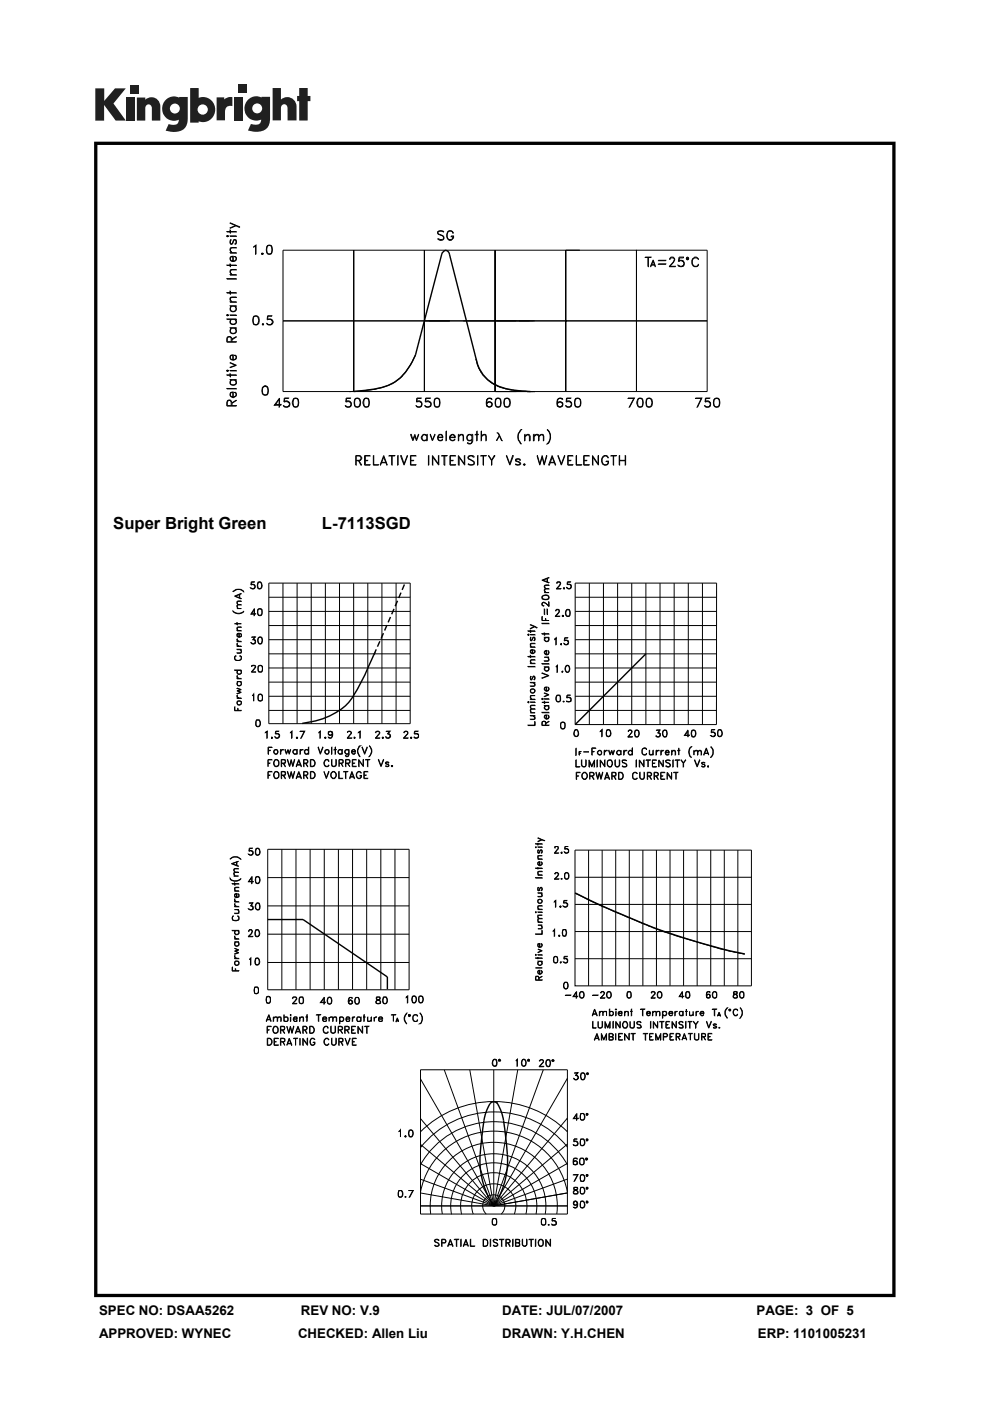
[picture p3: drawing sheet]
<svg xmlns="http://www.w3.org/2000/svg" width="210mm" height="297mm" viewBox="0 0 210 297" stroke-linecap="round" stroke-linejoin="round" font-family="sans-serif">
<defs><g id="words">
<g font-size="3.5">
<text x="24" y="112.1">Super Bright Green</text>
<text x="68.3" y="112.1">L-7113SGD</text>
</g>
<g font-size="2.8">
<text x="21" y="278.7">SPEC NO: DSAA5262</text>
<text x="63.8" y="278.7">REV NO: V.9</text>
<text x="106.5" y="278.7">DATE: JUL/07/2007</text>
<text x="160.4" y="278.7">PAGE: 3 OF 5</text>
<text x="21" y="283.6">APPROVED: WYNEC</text>
<text x="63.2" y="283.6">CHECKED: Allen Liu</text>
<text x="106.5" y="283.6">DRAWN: Y.H.CHEN</text>
<text x="160.8" y="283.6">ERP: 1101005231</text>
</g>
</g></defs>
<g fill="#231f20">
<path d="M20.2 18.7h1.9v2.7l2.3-2.7h2.3l-2.6 3.2 2.6 3.7h-2.2l-2.4-3.3v3.3h-1.9z"/>
<path d="M26.7 20.7h1.8v4.9h-1.8z"/>
<path d="M49.6 20.7h1.8v4.9h-1.8z"/>
<path d="M27.6 18h1.8v1.8h-1.8z"/>
<path d="M50.6 17.9h1.8v1.8h-1.8z"/>
<path d="M29 20.7h1.8v.4a1.9 1.9 0 0 1 2.2-.3 1.9 1.9 0 0 1 1 2v2.8h-1.8v-2.7a.7 .7 0 0 0-.7-.8 .7 .7 0 0 0-.7 .8v2.7h-1.8z"/>
<path d="M45.9 20.6h1.7v.5a2.02 2.02 0 0 1 1.7-.5v1.9h-.2a1.12 1.12 0 0 0-1.4 1.3v1.7h-1.8z"/>
<path d="M57.8 18.7h1.8v2.4a1.98 1.98 0 0 1 2.2-.3 1.98 1.98 0 0 1 1.1 2v2.7h-1.9v-2.6a.7 .7 0 0 0-.7-.8 .7 .7 0 0 0-.7 .8v2.6h-1.8z"/>
<path d="M63.5 18.7h1.8v1.6h.5v1.1h-.5v4.1h-1.8v-4.1h-.5v-1.1h.5z"/>
<path d="M40.3 18.7v7.3h1.8v-.3a2.63 2.63 0 0 0 3.5-2.5 2.63 2.63 0 0 0-3.5-2.5v-2zM41.9 23.2a1.1 1.1 0 0 1 2.2 0 1.1 1.1 0 0 1-2.2 0z"/>
<path d="M35.3 21a2.56 2.56 0 0 0-.6 3.3 2.56 2.56 0 0 0 3.2 1.1 1.09 1.09 0 0 1-1.5 1.1l-.6-.2-.7 1.4a5.3 5.3 0 0 0 3.8-.2 2.69 2.69 0 0 0 .9-2.4v-4.5h-1.8v.1l-.8-.2a2.44 2.44 0 0 0-1.9 .5zM36 23a1.06 1.06 0 0 1 2.1 0 1.06 1.06 0 0 1-2.1 0z"/>
<path d="M52.8 21a2.56 2.56 0 0 0-.6 3.3 2.56 2.56 0 0 0 3.2 1 1.09 1.09 0 0 1-1.5 1.1l-.7-.1-.6 1.4a5.3 5.3 0 0 0 3.7-.3 2.69 2.69 0 0 0 1-2.3v-4.6h-1.8v.2l-.9-.3a2.44 2.44 0 0 0-1.8 .6zM53.5 23a1.06 1.06 0 0 1 2.1 0 1.06 1.06 0 0 1-2.1 0z"/>
</g>
<path d="M20 30v245h169.9v-245zM20.7 30.7h168.6v243.6h-168.6z" fill="#000"/>
<g fill="none" stroke="#000" stroke-width=".21">
<path d="M48.1 50l.2-.1 .2 .2-.3 .1zM48.1 59.1l2 .1zM48.1 56.2l2 .1zM48.1 49.1l2 .1zM48.2 50l.1 .1zM48.8 58.2l1.3 .1zM48.8 55.9l.1 .6zM48.8 53.6l1.3 .1zM48.8 50l1.3 .1zM48.8 48.8l.1 .6zM48.8 47.2l2 .9v.1zM48.9 51.6h.4"/>
<path d="M48.9 57.2l1.2-.1-1.1 .2-.1 .4 .3 .5-.4-.5zM48.9 52.6l1.2-.1-1.1 .1-.1 .5 .3 .5-.4-.5zM49 54.5l.4-.1v1l-.4-.2zM49 50.9v.8M49.4 55.4h.2a.48 .48 0 0 0 .5-.4 .48 .48 0 0 0-.4-.6l.1-.1a.65 .65 0 0 1 0 1.1 .65 .65 0 0 1-1-.5 .51 .51 0 0 1 .7-.6v1.1M49.6 51h.5M49.6 50.9l-.4 .9-.4-.2 .1-.7 .1-.1-.1 .2M50 47.8l-1.2 .6 1.3-.6M50 50.9v.8M50.1 51.6l-.3 .2a.6 .6 0 0 0 .3-.9h-.5l-.4 .8M53.8 52.3l.5-.3v1.9l-.1-1.8zM55.5 53.7h.2l.1 .1-.2 .1z"/>
<path d="M55.6 53.7l.1 .1zM56.7 53.7h.8M56.7 52.1a.65 .65 0 0 1 1 .2 1.83 1.83 0 0 1-.2 1.5 .65 .65 0 0 1-.9-.2 1.83 1.83 0 0 1 .1-1.5zM56.7 52.1h.8M56.8 52.1a1.66 1.66 0 0 0 0 1.7M57.4 52.1a1.66 1.66 0 0 1 0 1.7M90 53v30zM92.8 49.2a.99 .99 0 0 1 1.4 0l-.5-.2-.7 .1-.1 .3 .3 .3a.86 .86 0 0 1 1 .9 .76 .76 0 0 1-1.4 0h.2a.94 .94 0 0 0 1.1 0l-.2-.6-.2-.1a.84 .84 0 0 1-.9-.5zM94.9 49.2l.4-.3a.77 .77 0 0 1 .9 .5h-.2l-.3-.4h-.4a1.08 1.08 0 0 0 0 1.8l.6-.2 .1-.4h-.3v-.2h.5v.4l-.5 .6a1.02 1.02 0 0 1-.9-1.6zM105 53v30zM120 53h15v15M123 53h-63v30h90v-30h-15v30v-15"/>
<path d="M136.8 54.5l1.3 .1zM137.4 54.6v1.9l.1-1.9M138.1 56.2h.8M138.2 56.1h.7M138.5 55.1l.5 1.4-.5-1.1-.6 1.1zM139.6 55.2l1.6 .1zM139.6 55.9l1.6 .1zM142 56.5h1.3h-1.4l.9-.9 .2-.5-.2-.4h-.5l-.2 .3-.1-.1 .3-.4h.5l.3 .6-.2 .5-.9 .9M143.9 56.3l.3 .2M144.6 55.3a.71 .71 0 0 1 .4 1l-.4 .2M145.1 55.7l-.2-.3a.78 .78 0 0 0-1 0l.1-.9h1v.2h-.9l-.1 .6a.72 .72 0 0 1 1 .2 .72 .72 0 0 1-.2 1 .72 .72 0 0 1-1-.3h.1a.69 .69 0 0 0 1.2-.2M145.6 54.6h.4v.4h-.4z"/>
<path d="M145.6 54.7h.4v.2h-.4zM146.9 54.8a.69 .69 0 0 1 .7-.3 .69 .69 0 0 1 .6 .5 .74 .74 0 0 0-.8-.3 .74 .74 0 0 0-.6 .6 .9 .9 0 0 0 .7 1.2l.4-.1 .3-.4a.74 .74 0 0 1-.8 .5 .74 .74 0 0 1-.7-.7zM48.1 78.6l.2-.1 .2 .1-.3 .1zM48.1 66.8l.2-.1 .2 .2-.3 .1zM48.1 79.5l2 .1zM48.1 67.6l2 .1zM48.1 62l2 .1zM48.2 78.6h.1zM48.2 66.8l.1 .1zM48.8 79.2l.1 .7zM48.8 78.6h1.3zM48.8 76.9l1.3 .6-1.3 .5 1.2-.5z"/>
<path d="M48.8 69.5l1.3 .1zM48.8 66.8l1.3 .1zM48.8 64.8l1.3 .1zM48.8 64l1.3 .1zM48.8 61.7l.1 .7zM48.9 63.1l1.2-.1-1.1 .1-.1 .5 .3 .4-.4-.4zM48.9 67.9l.1-.2-.1 .4a.6 .6 0 0 0 .6 .6 .6 .6 0 0 0 .6-.6l-.3-.4 .3 .2 .1 .4a.74 .74 0 0 1-.7 .5 .74 .74 0 0 1-.7-.5zM49 75.4l.4-.1v1l-.4-.1-.1-.3zM49 69.6a.78 .78 0 0 0 0 1l.6 .1a.5 .5 0 0 0 .5-.7l-.3-.4 .3 .2v.5a.73 .73 0 0 1-.6 .5 .73 .73 0 0 1-.7-.5zM49 64.9l-.1 .4a.6 .6 0 0 0 .6 .7 .6 .6 0 0 0 .6-.7l-.3-.4 .3 .3v.4a.7 .7 0 0 1-.6 .5 .7 .7 0 0 1-.7-.4zM49.2 72.5v-.7l-.4-.4a.49 .49 0 0 0-.7 .4v.7h2h-1.9v-.7a.43 .43 0 0 1 .4-.4 .43 .43 0 0 1 .4 .4v.7M49.2 71.9l.9-.5-.9 .6"/>
<path d="M49.4 76.3l.4-.1 .3-.3v-.3l-.4-.3h.1a.64 .64 0 0 1 .2 .9 .64 .64 0 0 1-1 .1 .59 .59 0 0 1 0-1h.5v1M53.9 68.7h.7M53.9 67.1h.7M53.9 67a.77 .77 0 0 1 1 .3 1.53 1.53 0 0 1-.3 1.5 .68 .68 0 0 1-.9-.2 1.83 1.83 0 0 1 .2-1.6zM54 67a1.66 1.66 0 0 0 0 1.8M54.5 67a1.32 1.32 0 0 1 0 1.8M55.6 68.7l.2-.1 .1 .2-.2 .1zM55.7 68.7l.1 .1zM56.7 68.6l.2 .2M57.4 67.7a.61 .61 0 0 1 .4 .6 .61 .61 0 0 1-.4 .5M57.8 68.1a.79 .79 0 0 0-1.1-.3v-.8h1h-.9l-.1 .7a.72 .72 0 0 1 1.1 .1 .72 .72 0 0 1-.2 1.1 .72 .72 0 0 1-1-.3h.1a.63 .63 0 0 0 1.1-.1M75 68v15v-15"/>
<path d="M87.5 76.6l-.3 .4a10 10 0 0 1-8.2 5.6l-4.9 .4M88.2 75.3l-.7 1.2M100.9 76l.6 2.1 .8 1.3 1.4 1.4 1.1 .7 1.5 .7 2.1 .5 3.5 .3h1.6M105 68h7.4M120 68v-15v30v-15h15M150 68h-90h15v-15v30M48.1 82.4h2zM48.8 80.5l1.3 .1zM48.9 80.8l.1-.2-.1 .3a.6 .6 0 0 0 .6 .7 .6 .6 0 0 0 .6-.7l-.3-.3 .3 .2 .1 .4a.74 .74 0 0 1-.7 .5 .74 .74 0 0 1-.7-.5zM49 83.3l.4-.1v.9h-.4l-.1-.3zM49.2 86v-.7a.55 .55 0 0 0-.5-.5 .55 .55 0 0 0-.6 .5v.8h2l-1.9-.1v-.7l.3-.4 .5 .2v.9M49.2 85.4l.9-.6-.9 .7"/>
<path d="M49.4 84.1h.4a.44 .44 0 0 0 .3-.5 .44 .44 0 0 0-.4-.4l.1-.1a.58 .58 0 0 1 .3 .9l-.7 .3a.68 .68 0 0 1-.5-1l.6-.2v1M55.9 82h.8M55.9 83.6h.8M55.9 81.9l.4-.1a1.36 1.36 0 0 1 .4 1.9 .77 .77 0 0 1-1.1-.2 1.53 1.53 0 0 1 .3-1.6zM56 81.9a1.32 1.32 0 0 0 0 1.8M56.5 81.9a1.32 1.32 0 0 1 0 1.8M58.4 85.7h1.2v.2h-1.4l1.1-1.5v1.9l-.1-1.7-.8 1.3M60.2 86.1l.3 .2M61 85.2l.4 .4-.2 .5-.2 .2M61.4 85.5a.93 .93 0 0 0-1.2-.3l.1-.8h.9l-.8 .1-.1 .7 .6-.2 .5 .3a.72 .72 0 0 1-.3 1 .72 .72 0 0 1-1-.3h.1a.73 .73 0 0 0 1.2-.1M62.3 86.2h.8M62.3 84.5a.68 .68 0 0 1 1 .2 1.83 1.83 0 0 1-.2 1.6 .65 .65 0 0 1-.9-.3 1.29 1.29 0 0 1 .1-1.5z"/>
<path d="M62.3 84.6h.8M62.4 84.5a1.66 1.66 0 0 0 0 1.8M63 84.5a1.66 1.66 0 0 1 0 1.8M73.3 86.1l.3 .2M74.1 85.2a.61 .61 0 0 1 .4 .5 .61 .61 0 0 1-.4 .6M74.4 85.5a.79 .79 0 0 0-1.1-.3l.1-.8h1l-.9 .1-.1 .7a.68 .68 0 0 1 1 .1 .68 .68 0 0 1-.2 1 .68 .68 0 0 1-.9-.3 .63 .63 0 0 0 1.1-.1M75.4 86.2h.7M75.4 84.6h.7M75.4 84.5a.77 .77 0 0 1 1 .2 1.53 1.53 0 0 1-.3 1.6 .68 .68 0 0 1-.9-.3 1.83 1.83 0 0 1 .2-1.5zM75.5 84.5a1.66 1.66 0 0 0 0 1.8M75.5 97.6h.7l.3-.2v-.6l-.3-.1h-.7v1.9v-2l1 .1a.55 .55 0 0 1 .2 .6 .55 .55 0 0 1-.5 .4h-.7M76.1 97.7l.5 .9h.1l-.6-.9"/>
<path d="M76.1 84.5a1.32 1.32 0 0 1 0 1.8M77.3 96.6h1.2l-1 .1v1.8l1 .1h-1.2zM77.3 86.2h.8M77.3 84.5a.68 .68 0 0 1 1 .2 1.83 1.83 0 0 1-.2 1.6 .65 .65 0 0 1-.9-.3 1.29 1.29 0 0 1 .1-1.5zM77.3 84.6h.8M77.4 84.5a1.66 1.66 0 0 0 0 1.8M77.5 97.6l.5 .1h-.5M78 84.5a1.66 1.66 0 0 1 0 1.8M79.2 96.6l.1 1.9 1 .1h-1.1zM80.8 98.1h1.1M80.9 98h.9M81.4 96.6l.7 2-.7-1.7-.8 1.7z"/>
<path d="M82.5 96.6l1.3 .1zM83.1 96.7v1.9l.1-1.9M84.3 96.6l.1 2zM84.9 96.6h.2l.6 1.8 .8-1.8-.8 2zM87.1 92.1h.1l.4 1.1 .4-1.1 .3 1.1 .5-1.1-.5 1.4-.3-1.1-.4 1.1zM87.1 96.6h1.1l-1.1 .1v1.8l1.1 .1h-1.1zM87.1 97.6l.6 .1h-.6M88.3 86.1l.3 .2M89.1 85.2a.61 .61 0 0 1 .3 .5 .61 .61 0 0 1-.3 .6M89.4 85.5a.79 .79 0 0 0-1.1-.3l.1-.8h.9l-.8 .1-.1 .7a.68 .68 0 0 1 1 .1 .68 .68 0 0 1-.2 1 .68 .68 0 0 1-1-.3h.1a.63 .63 0 0 0 1.1-.1M89.7 92.2a.58 .58 0 0 1 .8 .2l-.4-.2a.59 .59 0 0 0-.6 .6 .59 .59 0 0 0 .6 .6l.4-.2a.63 .63 0 0 1-1 0l-.2-.5zM90.2 86.1l.3 .2"/>
<path d="M90.5 92.1l.1 1.4zM90.9 96.6l.1 2zM91 85.2l.3 .1a.64 .64 0 0 1-.3 1M91.2 92.1l.5 1.2 .6-1.2-.6 1.4zM91.4 85.5a.93 .93 0 0 0-1.2-.3l.1-.8h1l-.9 .1-.1 .7 .6-.2 .5 .3a.72 .72 0 0 1-.3 1 .72 .72 0 0 1-1-.3h.1a.73 .73 0 0 0 1.2-.1M91.7 96.6l1.3 1.8 .1-1.8v2l-1.3-1.7-.1 1.7zM92.3 86.2h.8M92.3 84.5a.65 .65 0 0 1 .9 .2 1.83 1.83 0 0 1-.1 1.6 .65 .65 0 0 1-1-.3 1.83 1.83 0 0 1 .2-1.5zM92.3 84.6h.8M92.4 84.5a1.66 1.66 0 0 0 0 1.8M92.9 92.7l.1 .5 .2 .2 .7-.2a.64 .64 0 0 1-.8 .1 .64 .64 0 0 1-.2-.9 .64 .64 0 0 1 .8-.2l.2 .6h-1M93 84.5a1.66 1.66 0 0 1 0 1.8"/>
<path d="M93.2 92.2h.4l.2 .5h-.9zM93.7 96.6l1.1 .1zM94.2 96.7v1.9h.1v-1.9M94.6 91.4l.1 2.1zM95.4 92.7l.1 .5 .4 .2 .6-.2a.65 .65 0 0 1-.9 .1 .65 .65 0 0 1-.1-.9 .65 .65 0 0 1 1 0v.4h-1.1M95.4 96.6h1.2l-1.1 .1v1.8l1.1 .1h-1.2zM95.5 97.6l.6 .1h-.6M95.5 92.4l.6-.2 .4 .5h-1.1zM97.2 92.1l.1 1.4zM97.2 96.6l1.3 1.8 .1-1.8v2l-1.2-1.7v1.7h-.2zM97.6 92.2h.6l.1 1.3-.2-1.1-.4-.2-.4 .3zM99.2 92.3l.3-.2 .4 .1 .2 .2-.3-.2a.6 .6 0 0 0-.7 .6 .6 .6 0 0 0 .7 .6l.3-.2-.6 .3a.75 .75 0 0 1-.3-1.2z"/>
<path d="M99.4 96.7a.93 .93 0 0 1 1.2 .2h-.2a.67 .67 0 0 0-1.1 0l.1 .4 .7 .3a.54 .54 0 0 1 .5 .4 .54 .54 0 0 1-.2 .5 1.08 1.08 0 0 1-1.1-.1l.5 .1 .7-.1-.1-.5-1.1-.6v-.4zM100.1 92.1h.2v1.4a.66 .66 0 0 1-.5 .6 .66 .66 0 0 1-.7-.2l.5 .1 .4-.1zM100.8 92.1l.7 .1zM101.1 91.4l.1 2.1zM101.3 96.6l.1 2zM102 96.6l1.1 .1zM102 91.4l.1 2.1zM102.4 92.2h.7v1.3l-.1-1.1-.4-.2-.5 .3zM102.5 96.7v1.9l.1-1.9M103.2 85.9l.5 .4 .6-.4M103.2 85.6l.5-.4 .6 .4M103.5 84.6h.7"/>
<path d="M103.6 84.5a1.64 1.64 0 0 0-.3 1.6l.4 .2M103.7 85.2l-.4 .2-.1 .3M103.9 85.2l.3 .2 .1 .3-.1 .4-.3 .2M104.1 84.5l.2 .1a.65 .65 0 0 0-1.1 .1 1.35 1.35 0 0 0 .3 1.6 .62 .62 0 0 0 .7-.2 .62 .62 0 0 0 .1-.7 .72 .72 0 0 0-1.1 0M104.2 97.6l.6-1h.2l-.7 1v1l-.1-1-.6-1 .7 1M105.3 93.5l.6-1.1-.6 1.1M105.3 86.2h.7M105.3 84.5a.65 .65 0 0 1 .9 .2 1.83 1.83 0 0 1-.2 1.6 .65 .65 0 0 1-.9-.3 1.83 1.83 0 0 1 .2-1.5zM105.3 84.6h.7M105.3 91.8l.5 .1 .7 1.6M105.3 84.5a1.66 1.66 0 0 0 0 1.8M105.5 91.8l.9 1.6 .2 .1"/>
<path d="M105.9 84.5a1.66 1.66 0 0 1 0 1.8M107.1 84.5a.77 .77 0 0 1 1 .2 1.53 1.53 0 0 1-.2 1.6 .68 .68 0 0 1-.9-.3 1.83 1.83 0 0 1 .1-1.5zM107.1 86.2h.8M107.1 84.6h.8M107.2 84.5a1.66 1.66 0 0 0 0 1.8M107.4 96.6l.7 1.8 .6-1.8h.2l-.8 2zM107.8 84.5a1.32 1.32 0 0 1 0 1.8M109.4 98.4h.9M109.4 97.4h.9M109.4 97.7l.8 .3 .2 .2v.2a.75 .75 0 0 1-1.1 0l.2 .1M109.5 97.3v.5M110.2 98v.5"/>
<path d="M110.2 97.3l.1 .3h.1a.61 .61 0 0 0-.5-.4 .61 .61 0 0 0-.6 .4l.1 .2 .9 .3M110.3 91.3l.3-.2a2.04 2.04 0 0 0 0 3 1.87 1.87 0 0 1-.3-2.8zM111 98.4h.3l.1 .1-.2 .1zM111.2 98.4l.1 .1zM111.3 92.1l.1 1.4zM111.4 92.5l.5-.4 .4 .1 .2 .3v1h-.2v-1l-.3-.3zM113.1 92.1h.2v1.4h-.2zM113.6 92.2h.6l.1 1.3-.1-1.1-.5-.2-.4 .3zM113.9 96.6l.6 1.8 .5-1.8 .4 1.8 .6-1.8-.6 2-.4-1.7-.5 1.7zM114.6 92.2h.7v1.3l-.1-1.1-.4-.2-.5 .3zM116 91.1a1.89 1.89 0 0 1 0 3 2.03 2.03 0 0 0 0-3zM116.6 98.1h1.1"/>
<path d="M116.7 98h.9M117.1 96.6l.8 2-.8-1.7-.6 1.7h-.1zM118.2 85.9l.5 .4 .6-.4M118.2 85.6l.5-.4 .6 .4M118.3 96.6l.8 1.8 .7-1.8-.7 2zM118.5 84.6h.7M118.6 84.5a1.64 1.64 0 0 0-.3 1.6l.3 .2M118.6 85.2l-.3 .2-.1 .3M118.9 85.2l.3 .2 .1 .3-.1 .4-.3 .2M119.1 84.5l.2 .1a.65 .65 0 0 0-1.1 .1 1.35 1.35 0 0 0 .3 1.6 .62 .62 0 0 0 .7-.2 .62 .62 0 0 0 .1-.7 .72 .72 0 0 0-1.1 0M120.1 86.1l.2 .2M120.4 96.6h1.1l-1 .1v1.8l1 .1h-1.1z"/>
<path d="M120.5 97.6l.6 .1h-.6M120.8 85.2a.61 .61 0 0 1 .4 .5 .61 .61 0 0 1-.4 .6M121.2 85.5a.79 .79 0 0 0-1.1-.3l.1-.8h.9l-.9 .1v.7a.68 .68 0 0 1 .9 .1 .68 .68 0 0 1-.2 1 .68 .68 0 0 1-.9-.3h.1a.63 .63 0 0 0 1.1-.1M122.1 86.2h.8M122.1 84.6h.8M122.1 84.5a.77 .77 0 0 1 1 .2 1.53 1.53 0 0 1-.2 1.6 .68 .68 0 0 1-1-.3 1.83 1.83 0 0 1 .2-1.5zM122.2 96.6l.1 1.9 1.1 .1h-1.2zM122.3 84.5a1.32 1.32 0 0 0 0 1.8M122.8 84.5a1.32 1.32 0 0 1 0 1.8M123.8 96.6h1.2l-1.1 .1v1.8l1.1 .1h-1.2zM123.9 97.6l.6 .1h-.6M125.7 96.6l1.2 1.8v-1.8v2l-1.1-1.7-.1 1.7z"/>
<path d="M127.9 96.8a.68 .68 0 0 1 1.2 .3h-.1a.67 .67 0 0 0-.8-.4 1.07 1.07 0 0 0 0 1.8h.3a.49 .49 0 0 0 .5-.6l-.5-.1h.6a.71 .71 0 0 1-.4 .8 .71 .71 0 0 1-.9-.2 1.35 1.35 0 0 1 .1-1.6zM129.6 96.6l1.1 .1zM130.1 96.7v1.9l.1-1.9M131.3 96.6l.1 2zM131.4 97.7h1.2M131.4 97.6h1.2M132.6 96.6l.1 2zM134.5 84.4l-1 1.9 1.1-1.9h-1.4l1.3 .1M135.4 86.2h.8M135.4 84.5a.68 .68 0 0 1 .9 .2 1.83 1.83 0 0 1-.1 1.6 .65 .65 0 0 1-1-.3 1.29 1.29 0 0 1 .2-1.5zM135.4 84.6h.8M135.5 84.5a1.66 1.66 0 0 0 0 1.8"/>
<path d="M136.1 84.5a1.66 1.66 0 0 1 0 1.8M137.3 84.5a.77 .77 0 0 1 1 .2 1.53 1.53 0 0 1-.3 1.6 .68 .68 0 0 1-.9-.3 1.83 1.83 0 0 1 .2-1.5zM137.3 86.2h.7M137.3 84.6h.7M137.4 84.5a1.66 1.66 0 0 0 0 1.8M137.9 84.5a1.32 1.32 0 0 1 0 1.8M148.8 84.4l-1 1.9 1.1-1.9h-1.4l1.3 .1M149.5 86.1l.3 .2M150.3 85.2a.61 .61 0 0 1 .4 .5 .61 .61 0 0 1-.4 .6M150.6 85.5a.79 .79 0 0 0-1.1-.3l.1-.8h1l-.9 .1-.1 .7a.68 .68 0 0 1 1 .1 .68 .68 0 0 1-.2 1 .68 .68 0 0 1-.9-.3 .63 .63 0 0 0 1.1-.1M151.4 84.7a.68 .68 0 0 1 1.2 0 1.83 1.83 0 0 1-.2 1.6 .77 .77 0 0 1-1-.3zM151.7 86.2h.7"/>
<path d="M151.7 84.6h.7M151.7 84.5a1.32 1.32 0 0 0 0 1.8M152.3 84.5a1.32 1.32 0 0 1 0 1.8M49.4 129.5a1.54 1.54 0 0 0 2.3 0 1.38 1.38 0 0 1-2.3 0zM49.4 125.4l.7-.4h1l.6 .5a1.5 1.5 0 0 0-2.3 0zM49.7 126.4l1.5-.6-1.3 .6 1.3 .6zM49.7 132.2h1.5M49.8 139.2v.6a.71 .71 0 0 0 .9 .2 .71 .71 0 0 0 .4-.8l-.3-.2 .4 .2v.6l-.4 .2-.9-.1-.2-.5 .4-.4zM50.2 136.4l.1 .4 .4 .2a.46 .46 0 0 1-.5-.6zM50.2 135.5l.1 .3 .4 .2-.4-.2zM50.2 137.7h1zM50.2 137l1 .1z"/>
<path d="M50.2 136h1zM50.2 133.7l1 .1zM50.2 132l.1 .5zM50.2 129h1M50.3 134.4h.4v.6l-.4-.1zM50.3 133l.9-.1-.9 .2v.4l.2 .2a.45 .45 0 0 1-.2-.7zM50.3 128.3l.9-.1-.9 .1 .2 .7a.55 .55 0 0 1-.2-.7zM50.3 127.5l.9-.1-.9 .2v.4l.2 .2a.45 .45 0 0 1-.2-.7zM50.7 135l.4-.1 .1-.1v-.3l-.3-.1 .1-.1 .2 .1v.5l-.2 .1a.48 .48 0 0 1-.6 0 .48 .48 0 0 1-.1-.6l.5-.1v.7M50.8 126.1v.6M50.8 126v.8M50.9 137.7l.3 .2v.5l-1 .1 .9-.2 .1-.2z"/>
<path d="M53.2 124.7l.2 .1M53.3 136.3l.3 .2M53.3 130.1l.9 .1h-1l.8-1.2v1.5l-.1-1.2-.6 .9M53.8 123.9a.47 .47 0 0 1 .3 .5 .47 .47 0 0 1-.3 .4M53.9 135.6l.2 .2v.5l-.2 .2M54.1 124.2l-.4-.3-.5 .1 .1-.6h.7h-.6l-.1 .5h.6a.51 .51 0 0 1 .2 .6 .51 .51 0 0 1-.5 .4l-.5-.3 .2 .1a.52 .52 0 0 0 .8-.2M54.1 135.1l-.7-.1h.7l-.5 .6 .5 .1v.3M54.1 135l-.5 .6h.5l.1 .4-.1 .5-.5 .1-.3-.2v-.2a.45 .45 0 0 0 .5 .3 .45 .45 0 0 0 .3-.4M54.7 124.7h.6M54.7 123.4h.5a.96 .96 0 0 1 .2 1.3l-.5 .2a1.09 1.09 0 0 1-.2-1.5zM54.7 123.5h.6M54.8 130.4h.6"/>
<path d="M54.8 123.4l-.1 .6 .1 .8M54.8 129.1a.55 .55 0 0 1 .8 .2v.9l-.2 .3h-.3l-.4-.3v-.9zM54.8 129.2h.6M54.9 136.4h.6M54.9 135.2h.6M54.9 135.1a.45 .45 0 0 1 .7 .2l.1 .3a.74 .74 0 0 1-.6 1 .94 .94 0 0 1-.2-1.5zM54.9 129.1a1.02 1.02 0 0 0 0 1.4M55 135.1a.99 .99 0 0 0 0 1.4M55.2 123.4a1.02 1.02 0 0 1 0 1.4M55.3 129.1a1.02 1.02 0 0 1 0 1.4M55.4 135.1l.2 .5-.2 .9M57 123.6h30v29.8h-30z"/>
<path d="M57 138.6h30M57 135.6h30M57 132.6h30M57 129.6h30M57 126.6h30M60 123.6v29.8M63 123.6v29.8M66 123.6v29.8M69 123.6v29.8M72 123.6v29.8M75 123.6v29.8M78 123.6v29.8"/>
<path d="M81 123.6v29.8M84 123.6v29.8M112 139.2l1.5 .1zM112 134.5l.1-.1v.3zM112 133.8h1.5zM112.1 134.5v.1zM112.5 138.9l.1 .5zM112.5 137.2h1zM112.5 136.6l.2-.2h.8l-.9 .1v.5l.1 .2zM112.5 134.5l1 .1zM112.5 133.6l.1 .5zM112.5 132.4l1.4 .8z"/>
<path d="M112.6 139.9h.9l-.9 .1v.5l.1 .1a.45 .45 0 0 1-.1-.7zM112.6 137.9l.3-.1v.7l-.3-.2zM112.6 135.7h.2M112.6 135.1v.7M112.9 138.5a.4 .4 0 0 0 .4-.2 .4 .4 0 0 0 0-.4l-.1-.1v-.1l.3 .3v.3l-.3 .2a.46 .46 0 0 1-.6-.1 .46 .46 0 0 1 .1-.7h.3v.8M113.1 135.1l-.3 .7-.2 .1-.1-.3 .1-.5v.1M113.1 135.2h.3M113.3 135.1v.7M113.3 132.8l-.8 .5 1-.5M113.4 135.7l-.2 .2a.48 .48 0 0 0 .2-.8h-.3l-.4 .7M114.9 123l1.6-.6-1.3 .6 1.3 .6zM114.9 134.4h1.6z"/>
<path d="M114.9 132.2h1.6zM115 126.5a1.02 1.02 0 0 1 1.4 0M115 126.9l.6 .2 .8-.2M115 126.4l1-.3 .3 .2 .2 .5a1.09 1.09 0 0 1-1.5 .2zM115 131.6l-.1-.9v.9h1.6M115.1 126.4v.6M115.4 125.6h1.1M115.4 135.1l1.1 .1zM115.4 134.2l.1 .5zM115.4 129.1l.1 1.2zM115.4 139.3h1.1M115.5 124.9l1-.1-.9 .2-.1 .2 .3 .4-.4-.4z"/>
<path d="M115.5 124.1l1-.1-1 .3 .3 .5-.4-.3zM115.5 135.3l.2-.1-.2 .3a.43 .43 0 0 0 .4 .5 .43 .43 0 0 0 .5-.5l-.1-.3a.49 .49 0 0 1 0 .6 .49 .49 0 0 1-.6 .2l-.3-.3zM115.6 138.1l.3-.1v.8l-.4-.4zM115.7 131.6l.1-.5v.5M115.9 138.8l.4-.1v-.8l.2 .3-.2 .6a.5 .5 0 0 1-.8-.2 .5 .5 0 0 1 .4-.7v.9M116 122.7v.6M116 129.1l.1 1.2zM116.1 122.6v.8M116.2 139.3a.55 .55 0 0 1 .2 .8l-1 .1 .9-.2 .1-.2zM116.3 126.4v.6M116.4 128.5l.1-.9v1l-.7-.7-.4-.1-.4 .1v.4l.4 .1-.1 .1-.4-.2v-.4l.5-.2 1.1 .8M117.6 135.5l.4-.3v1.5l-.1-1.3z"/>
<path d="M117.8 130.6l.9 .1h-1l.9-.9v-.4l-.5-.1-.3 .2 .3-.3h.3l.3 .4-.9 1.1M118.1 124.8l.9 .1h-1l.8-1.1-.1-.4h-.5l-.1 .3v-.1l.2-.2h.4l.2 .4-.8 1.1M118.9 136.6l.2-.1v.2zM119 136.6h.1zM119.3 130.5h.2l-.1 .2-.2-.1zM119.3 130.5l.1 .1zM119.5 124.7l.2-.1v.3zM119.6 124.7l.1 .1zM119.7 136.5l.2 .1M120.2 129.3h.6l.1 .6v.6a.47 .47 0 0 1-.5 .2 .47 .47 0 0 1-.4-.2 1.15 1.15 0 0 1 .2-1.2zM120.2 129.4h.6M120.2 130.5h.6"/>
<path d="M120.3 124.6l.2 .2M120.3 135.8a.47 .47 0 0 1 .2 .4 .47 .47 0 0 1-.2 .4M120.3 129.3a1.02 1.02 0 0 0 0 1.3M120.5 136a.6 .6 0 0 0-.8-.1l.1-.7h.6l-.6 .1v.5l.1-.1a.51 .51 0 0 1 .7 .6l-.2 .3-.2 .1-.4-.1-.1-.2a.46 .46 0 0 0 .4 .3 .46 .46 0 0 0 .4-.3M120.7 129.3l.2 .2v1l-.2 .1M120.9 123.9l.1 .1a.55 .55 0 0 1-.1 .8M121.1 124.2l-.1-.3h-.7v-.5h.7h-.6l-.1 .5a.52 .52 0 0 1 .8 .2 .52 .52 0 0 1-.2 .7 .52 .52 0 0 1-.7-.3h.1a.45 .45 0 0 0 .4 .3 .45 .45 0 0 0 .4-.3M122 138.6h30M122 135.6h30M122 132.6h30M122 129.6h30M122 126.6h30"/>
<path d="M122 123.6h30v30h-30zM125 123.6v30M128 123.6v30M131 123.6v30M134 123.6v30M137 123.6v30M140 123.6v30M143 123.6v30M146 123.6v30M149 123.6v30M49.7 149.8l.1 .8 1.4 .1h-1.5zM49.7 142.1h1.5z"/>
<path d="M50.2 147.4l.2 .5 .3 .1M50.2 143.2l.1 .5 .4 .1a.46 .46 0 0 1-.5-.6zM50.2 148l1 .1zM50.2 145.9l1 .3-.8 .3 .8 .3-1 .3 .8-.3-.8-.3 .8-.3zM50.2 143.8l1 .1zM50.2 144.5h1M50.4 150.6v-.4l.1 .4M50.4 144.5v.8l.4 .1 .3-.2 .1-.3-.2-.4 .2 .2v.5a.55 .55 0 0 1-.8 .2l-.2-.4zM50.4 142.1v.7a.48 .48 0 0 0 .5 0 .48 .48 0 0 0 .3-.4l-.2-.3 .2 .2v.4a.5 .5 0 0 1-.6 .3 .5 .5 0 0 1-.4-.6zM50.4 148.7l.4-.1 .4 .1v.6a.55 .55 0 0 1-.8 .1l-.2-.3zM50.4 148.7h.6l.2 .2-.1 .4-.3 .1-.4-.1zM53.5 147.5l.3-.4v1.6v-1.4z"/>
<path d="M54.3 142.5h-1l.8-1v-.4h-.6l-.1 .3v-.3l.2-.1 .5 .1 .1 .4-.8 1M54.4 154h.6M54.4 152.6h.6l.2 .3 .1 .6-.4 .6-.6-.2-.1-.4zM54.4 152.7h.6M54.5 152.6l-.2 .3v.9l.2 .2M54.9 152.6a1.02 1.02 0 0 1 0 1.4M54.9 148.5h.6M54.9 142.4h.6M54.9 147.2l.3-.1 .5 .4v.9a.55 .55 0 0 1-1 0v-.9zM54.9 141.1a.55 .55 0 0 1 .8 .2v.9l-.2 .3h-.6l-.2-.3v-.9zM54.9 147.3h.6M54.9 141.1h.6"/>
<path d="M55 147.2a1.02 1.02 0 0 0 0 1.4M55 141.1a.99 .99 0 0 0 0 1.4M55.4 147.2a1.02 1.02 0 0 1 0 1.4M55.4 141.1a.99 .99 0 0 1 0 1.4M56.3 155.3l.4-.3v1.5l-.1-1.3zM56.9 158.4h.8l-.8 .1v1.4zM56.9 159.1l.5 .1h-.5M57 150.6h30M57 147.6h30M57 144.6h30M57 141.6h30M57.6 156.3l.2 .1-.1 .1z"/>
<path d="M57.6 156.4l.1 .1zM58.4 156.3l.1 .2M59 155.6a.47 .47 0 0 1 .2 .4 .47 .47 0 0 1-.2 .5M59.2 155.9l-.1-.3h-.7l.1-.6h.6l-.6 .1v.5h.6a.52 .52 0 0 1 .2 .6 .52 .52 0 0 1-.6 .3l-.4-.3 .6 .3 .3-.4M59.5 158.9l.1 1zM59.6 159.1l.6-.2-.5 .2-.1 .2zM60.4 158.9l.3 .8 .4-.8 .2 .8 .4-.8-.4 1-.2-.8-.4 .8zM61.6 155.3l.3-.3v1.5l-.1-1.3zM62.2 159.1l.2-.2 .5 .2-.2-.1a.43 .43 0 0 0-.5 .4 .43 .43 0 0 0 .5 .4l.2-.1-.2 .2h-.3l-.2-.2zM62.9 156.4l.1-.1 .1 .2h-.2zM62.9 156.4l.1 .1zM62.9 158.9l.1 1z"/>
<path d="M63.6 158.9l.1 1zM63.8 159.1l.5-.2-.4 .2-.2 .2zM64.6 155l-.8 1.5 .8-1.5h-1l1 .1M65.4 158.4l.1 1.5zM67.4 158.4l.5 1.3 .6-1.3-.6 1.5zM67.6 155.3l.3-.3v1.5v-1.3zM68.9 156.4l.1-.1 .1 .2h-.1zM69 156.4v.1zM69 159.1h.7l-.1 .7h-.3l-.3-.1zM69.6 155.4a.48 .48 0 0 1 .9 0M69.6 155.6a.48 .48 0 0 0 .9 0M69.7 156.4h.6"/>
<path d="M70 155.1l-.3 .1-.1 .2 .4 .5M70.1 155.1a.84 .84 0 0 1 .1 1.4M70.3 158.4l.1 1.5zM70.5 155.7a.48 .48 0 0 1-.9 0v-.5a.61 .61 0 0 1 .9 0 .78 .78 0 0 1 .1 .9 .78 .78 0 0 1-.9 .4l-.1-.2 .2 .2M70.5 155.5l-.4 .4M70.8 158.9l.5 .1zM71.1 158.4l.1 1.5zM71.8 159.1l.2-.2 .5 .2-.2-.1a.43 .43 0 0 0-.6 .4 .43 .43 0 0 0 .6 .4l.2-.1-.2 .2h-.3l-.2-.2zM72.5 158.9l.1 1zM73.2 159.1l.2-.2 .6 .2-.3-.1a.43 .43 0 0 0-.5 .4 .43 .43 0 0 0 .5 .4l.3-.1-.3 .2h-.3l-.2-.2zM73.7 156.5h.9h-1l.9-1-.3-.4h-.3l-.2 .3 .1-.3a.47 .47 0 0 1 .7 .3l-.8 1.1M74 158.9v1.1l-.1 .3-.5 .1-.2-.2 .3 .1h.4z"/>
<path d="M74.6 159.3a.4 .4 0 0 0 .2 .4 .4 .4 0 0 0 .4 .1l.1-.2 .1 .1-.3 .2h-.2l-.3-.2a.48 .48 0 0 1 0-.6 .48 .48 0 0 1 .5-.2l.3 .3v.2h-.8M74.7 159.1l.4-.1 .2 .3h-.7zM75.1 156.3l.2 .1-.1 .1zM75.1 156.4l.1 .1zM76 155.3l.4-.3v1.5l-.1-1.3zM76.2 158.2l.2-.1-.2 .1a1.61 1.61 0 0 0 .2 2.2 1.53 1.53 0 0 1-.2-2.2zM76.7 158.4l.6 1.3 .6-1.3-.6 1.5zM78.3 158.1a1.38 1.38 0 0 1 0 2.3l.1-.1a1.5 1.5 0 0 0-.1-2.2zM79.6 156.5h1h-1M79.8 155.1a.47 .47 0 0 1 .8 .3l-1 1.1 .9-1-.3-.4-.6 .3zM81.2 156.3l.1 .1-.1 .1h-.1zM81.2 156.4v.1z"/>
<path d="M81.9 156.3l.2 .2M82.4 155.6l.4 .4-.4 .5M82.7 155.1l-.8-.1h.9l-.5 .6h.3a.51 .51 0 0 1 0 .8 .51 .51 0 0 1-.8-.2l.1 .2a.54 .54 0 0 0 .9-.3M82.7 155l-.5 .6 .4 .1 .2 .2M85.6 156.5h1h-1l.9-1-.3-.4-.6 .2a.52 .52 0 0 1 .9-.1v.4l-.9 .9M87.2 156.3l.1 .1-.1 .1h-.1zM87.2 156.4v.1zM87.8 156.3l.3 .2M88.4 155.6l.3 .1 .1 .2-.1 .4-.3 .2M88.8 155.9l-.2-.3h-.8l.1-.6h.8l-.7 .1-.1 .5 .4-.1 .5 .2v.6a.5 .5 0 0 1-.5 .3 .5 .5 0 0 1-.5-.4 .52 .52 0 0 0 .8 .2l.2-.3M112 141.3l1.5 .1zM112 148.8h.1v.2z"/>
<path d="M112 153.7h1.4l.1-.7v.8zM112.1 148.8v.1zM112.5 145.4h.8l.1-.3-.2-.3 .3 .3-.1 .3-.2 .1zM112.5 144.7l1 .1zM112.5 140.6l1 .1zM112.5 151.7l1 .1zM112.5 148.8l1 .1zM112.5 148.2l1 .1zM112.5 151.1h1M112.6 144h.2M112.6 143.4v.7M112.6 150.4l.9-.1-.9 .1 .1 .7a.55 .55 0 0 1-.1-.7z"/>
<path d="M112.6 149.6l.9-.1-.9 .2v.4l.1 .2a.45 .45 0 0 1-.1-.7zM112.6 147.5h.9l-.9 .1 .1 .6-.2-.3zM112.6 146.1h.6l.2 .3a.45 .45 0 0 1-.6 .5 .45 .45 0 0 1-.2-.8zM113.1 143.4l-.3 .7-.2 .1-.1-.4 .1-.5v.2M113.1 143.5h.3M113.2 151.8l.3 .3v.3l-.3 .2h-.7l.8-.1 .1-.4zM113.3 143.4v.7M113.4 144l-.2 .2a.45 .45 0 0 0 .3-.5 .45 .45 0 0 0-.3-.4l-.5 .8M114.9 148.2l.2-.1 .1 .1-.2 .1zM114.9 151l1.6 .1zM114.9 142.7l1.6 .5-1.6 .6 1.4-.6zM114.9 140.7l1.6 .1z"/>
<path d="M114.9 148.9h1.6M115 148.2h.1zM115.4 149.6l1.1 .1zM115.4 148.7l.1 .5zM115.4 148.2h1.1zM115.4 146.9l1.1 .4-1.1 .4 .9-.4zM115.4 141.4l1.1 .1zM115.4 149.9l.3-.2-.2 .2a.43 .43 0 0 0 .4 .5 .43 .43 0 0 0 .5-.5l-.1-.2a.49 .49 0 0 1 0 .6 .49 .49 0 0 1-.6 .1l-.3-.2zM115.4 141.7l.3-.2-.2 .2a.43 .43 0 0 0 .4 .5 .43 .43 0 0 0 .5-.5l-.1-.2a.49 .49 0 0 1 0 .6 .49 .49 0 0 1-.6 .1l-.3-.2zM115.6 151.7l.3-.1v.8l-.4-.3zM115.6 145.8l.3-.1v.8l-.4-.3zM115.8 153.3l.7-.4-.7 .5"/>
<path d="M115.8 153.7l-.1-.7h-.7l-.1 .8h1.6l-1.5-.1 .1-.7h.5l.1 .7M115.9 152.4l.4-.1v-.7a.49 .49 0 0 1 0 .7 .49 .49 0 0 1-.6 .1l-.3-.3 .2-.5h.3v.8M115.9 146.5l.4-.1v-.7a.49 .49 0 0 1 0 .6 .49 .49 0 0 1-.6 .2l-.3-.3 .2-.5h.3v.8M117.9 141.4l.3-.4v1.6l-.1-1.4zM118.1 147.5h.6M118.1 148.7h.6M118.1 147.4h.6l.1 .2 .1 .7-.1 .4-.3 .1-.5-.2-.1-.4zM118.2 147.4a1.02 1.02 0 0 0 0 1.3M118.7 147.4l.1 .2v1l-.1 .1M119.1 153.2h.6M119.1 154.4h.6M119.1 153.2a.55 .55 0 0 1 .7 .1v1l-.1 .2-.4 .1-.4-.3v-1z"/>
<path d="M119.2 142.4h.1l-.1 .2zM119.2 153.2a.99 .99 0 0 0 0 1.3M119.2 142.4h.1M119.2 142.3h.1M119.4 148.7h.3zM119.5 148.7h.1M119.6 153.2a.99 .99 0 0 1 0 1.3M120.1 141.1l.2-.1a.78 .78 0 0 1 .6 .8 .78 .78 0 0 1-.6 .8l-.2-.1a1.02 1.02 0 0 1 0-1.4zM120.1 142.4h.5M120.1 141.2h.5M120.2 141.1a1.02 1.02 0 0 0 0 1.4M120.2 148.7h.2"/>
<path d="M120.3 147.4v.5a.58 .58 0 0 1 .7 0 .58 .58 0 0 1 .1 .8l-.4 .1-.5-.1v-.1l.1 .1h.6l.2-.2M120.6 141.1l.2 .6-.2 .8M120.8 147.9l.3 .3-.1 .5h-.2M121 147.4h-.7v.6a.58 .58 0 0 1 .8 .2M122 154.8l.3-.1a1.03 1.03 0 0 1 .3 1.3l-.5 .2-.4-.5zM122 156h.5M122 154.8h.5M122 150.6h30M122 147.6h30M122 144.6h30M122 141.6h30M122 154.8a1.02 1.02 0 0 0 0 1.3"/>
<path d="M122.1 158.7l.1 1.5zM122.5 154.8l.1 .6-.1 .7M122.9 159.3l-.1 .8v-.8h.5M122.9 159.7l.2 .1h-.2M123.7 159.4h1.2M125.5 158.6h.9l-.8 .1v1.4zM125.6 159.3l.4 .1h-.4M127.3 155l.4-.3v1.5l-.1-1.4zM128.1 159.1l.1 1zM128.6 159.1l.2 .1h-.2l-.4 .3zM128.7 154.8h.6M128.7 156h.6"/>
<path d="M128.7 154.8h.6l.3 .5-.2 .7-.5 .2a1.08 1.08 0 0 1-.2-1.4zM128.8 154.8l-.2 .2v.9l.2 .2M129.1 159.1l.3 .7 .3-.7 .3 .7 .3-.7-.3 1-.3-.8-.3 .8zM129.2 154.8a1.02 1.02 0 0 1 0 1.3M131.7 159.1v1M132.3 159.1l.1 1zM132.5 159.2l.5-.1-.5 .1-.1 .3zM133.2 156.2l.9 .1h-1l.9-1.1-.2-.4-.6 .2 .3-.2h.3l.3 .4-.9 1.1M133.3 159.3l.3-.2h.2l.3 .2-.3-.1a.43 .43 0 0 0-.5 .4 .43 .43 0 0 0 .5 .4l.3-.2-.3 .3h-.2l-.4-.4zM134.1 158.6l.1 1.5zM134.7 154.9h.6M134.7 156.1h.6"/>
<path d="M134.7 154.8a.52 .52 0 0 1 .8 .2 .82 .82 0 0 1-.5 1.3l-.3-.1-.1-.6zM134.8 154.8l-.1 .6 .1 .8M135.3 154.8a1.02 1.02 0 0 1 0 1.4M136.4 158.7l.1-.1a.48 .48 0 0 1 .7 .3l-.5-.3a.71 .71 0 0 0-.5 .7 .71 .71 0 0 0 .5 .7l.5-.2-.3 .3h-.3l-.4-.3v-.9zM137.7 159.1l.2 .8 .2 .1 .4-.2a.45 .45 0 0 1-.7 .2zM138.5 159.1l.1 1zM139.1 156l.3 .2M139.1 159.1l.1 1zM139.4 159.2l.4-.1-.4 .1-.2 .3zM139.6 155.4l.4 .1 .1 .4-.2 .3h-.7l-.1-.3a.47 .47 0 0 0 .5 .3 .47 .47 0 0 0 .4-.3M139.7 155.4l.3 .1v.5l-.3 .2M140 154.8h-.8h.8l-.4 .6"/>
<path d="M140 154.8l-.5 .6h.4l.1 .3M140.2 159.1v1zM140.4 159.2l.4-.1-.6 .4zM140.8 154.8a.45 .45 0 0 1 .6 .2l.1 .6-.2 .6h-.5a1.02 1.02 0 0 1 0-1.4zM140.8 154.9h.5M140.8 156.1h.5M140.8 154.8a1.02 1.02 0 0 0 0 1.4M141.2 159.5l.1 .4 .1 .1 .5-.2-.2 .3-.4-.1-.2-.5 .3-.4a.44 .44 0 0 1 .5 .5h-.7M141.3 154.8l.1 .6-.1 .8M141.3 159.2h.4l.2 .3h-.7zM142.4 159.1l.1 1zM142.7 159.2h.5l.1 .9-.2-.9h-.2l-.4 .2z"/>
<path d="M143.7 159.1l.5 .1zM144 158.6v1.5M145.2 155.9h1.1h-1.1l.7-1.1v1.5M145.9 155l-.7 .9M146.3 158.7l.4-.4a1.53 1.53 0 0 0 0 2.3h-.1a1.65 1.65 0 0 1-.3-1.9zM146.8 154.9h.6M146.8 156.1h.6M146.8 154.8a.52 .52 0 0 1 .7 .2 .82 .82 0 0 1-.5 1.3l-.2-.1-.2-.6zM146.8 154.8l-.1 .6 .1 .8M147.2 159.4l.4-.3 .3 .1 .1 .9-.1-.9h-.3zM147.2 159.1v1M147.3 154.8a1.02 1.02 0 0 1 0 1.4"/>
<path d="M148.2 159.2h.5l.1 .9-.2-.9h-.2l-.4 .2zM149.4 159.8h.8M149.5 159.7h.7M149.8 158.6l.5 1.5-.5-1.3-.6 1.3zM150.7 158.3h.1a1.7 1.7 0 0 1 .5 1.6l-.6 .7a1.54 1.54 0 0 0 0-2.3zM150.8 156l.2 .1M151.3 155.3l.4 .3-.1 .4-.3 .1M151.7 155.6l-.4-.3-.5 .1 .1-.7h.7l-.7 .1v.5h.6a.51 .51 0 0 1 .2 .6 .51 .51 0 0 1-.5 .3l-.5-.3 .2 .1a.52 .52 0 0 0 .8-.1M152.4 154.8h.5M152.4 156h.5M152.4 154.8l.4-.1a.96 .96 0 0 1 .2 1.3l-.5 .2a1.09 1.09 0 0 1-.1-1.4zM152.4 154.8l-.1 .2v.9l.1 .2"/>
<path d="M152.9 154.8a1.02 1.02 0 0 1 0 1.3M54.3 179.9l.4-.1a.96 .96 0 0 1 .3 1.4l-.5 .1a1.09 1.09 0 0 1-.2-1.4zM54.3 180h.6M54.4 179.9l-.2 .6 .2 .8M54.8 179.9a1.02 1.02 0 0 1 0 1.4M56.9 161.1l.8-.1h-.8v1.5M56.9 161.8l.4 .1h-.4M56.9 163.6h.8h-.8v1.5M56.9 164.3l.4 .1h-.4M58.3 161.1a.55 .55 0 0 1 .8 .3v1a.74 .74 0 0 1-1-.3 .74 .74 0 0 1 .2-1zM58.3 161.2a.64 .64 0 0 1 .9 .6 .64 .64 0 0 1-.9 .6l-.2-.4zM58.3 163.6h.4l.4 .3v.8l-.4 .4a.81 .81 0 0 1-.7-.6 .81 .81 0 0 1 .3-.9z"/>
<path d="M58.3 163.7a.64 .64 0 0 1 .9 .6 .64 .64 0 0 1-.9 .6l-.2-.4zM59.7 161.8l.8-.1v-.5l-.8-.1-.1 1.4v-1.5l.9 .1v.7l-.8 .1M59.7 164.3l.8-.1v-.5l-.8-.1-.1 1.5v-1.5h.9v.7l-.8 .1M60.1 161.9l.5 .6-.4-.6M60.1 164.4l.5 .7-.4-.7M60.9 161l.5 1.4 .4-1.4 .3 1.4 .4-1.4-.4 1.5-.3-1.2-.4 1.2zM60.9 163.6l.5 1.2 .4-1.2 .3 1.2 .4-1.2-.4 1.5-.3-1.3-.4 1.3zM62.9 162.2h.9M63 164.7h.8M63 162.1h.7M63 164.7h.7M63.4 161l.6 1.5-.6-1.2-.6 1.2z"/>
<path d="M63.4 163.6l.6 1.5-.6-1.3-.6 1.3zM64.5 161.8h.5a.35 .35 0 0 0 .2-.4 .35 .35 0 0 0-.2-.3h-.5l-.1 1.4v-1.5h.6l.2 .2v.5l-.2 .2h-.5M64.5 164.3h.5a.35 .35 0 0 0 .2-.3 .35 .35 0 0 0-.2-.4h-.5l-.1 1.5v-1.5h.6l.2 .1v.5l-.2 .2h-.5M64.8 161.9l.5 .6-.4-.6M64.8 164.4l.5 .7-.4-.7M65.8 161h.5a.81 .81 0 0 1 .6 .8 .81 .81 0 0 1-.6 .7h-.5zM65.8 163.6h.5a.81 .81 0 0 1 .6 .7 .81 .81 0 0 1-.6 .8h-.5zM65.9 161.1a.71 .71 0 0 1 .9 .5 .71 .71 0 0 1-.5 .9h-.4zM65.9 163.6h.4a.71 .71 0 0 1 .5 .9 .71 .71 0 0 1-.9 .5zM68.9 161.3l.2-.3h.4l.3 .4-.3-.3a.68 .68 0 0 0-.7 .7 .68 .68 0 0 0 .7 .7l.3-.3a.67 .67 0 0 1-1 .1 .67 .67 0 0 1 .1-1zM69.8 163.6l-.6 1.5-.5-1.5 .5 1.2 .6-1.2M70.2 163.9l.4-.3a.76 .76 0 0 1 .8 .7 .76 .76 0 0 1-.8 .8 .89 .89 0 0 1-.4-1.2z"/>
<path d="M70.3 161l.1 1.1 .1 .3 .2 .1 .5-.1 .1-1.4v1.1l-.1 .3-.3 .1a.46 .46 0 0 1-.6-.4zM70.5 163.7a.45 .45 0 0 1 .7 .2 .63 .63 0 0 1 0 .8 .63 .63 0 0 1-.7 .2 .78 .78 0 0 1 0-1.2zM71.8 163.6l.1 1.4 .8 .1h-.9zM71.9 161.9l.8-.1 .1-.6-.9-.2v1.5M71.9 161.1h.5l.4 .3-.1 .3-.8 .1M72.3 161.9l.5 .6M72.9 163.6h.9zM73.3 163.6v1.5l.1-1.5M73.4 161.8l.7-.1v-.5l-.7-.1-.1 1.4v-1.5l.9 .2-.1 .6-.7 .1M73.7 161.9l.5 .6-.4-.6M74.2 164.7h.9M74.3 164.7h.8"/>
<path d="M74.6 163.6l.6 1.5-.6-1.3-.5 1.3zM74.7 161h.9l-.8 .1v1.4h.8h-.9zM74.8 161.8l.4 .1h-.4M75.6 163.9l.4-.3h.3l.4 .3a.65 .65 0 0 0-1.1 .3 .65 .65 0 0 0 .7 .8l.3-.3v-.2l-.3-.1h.4v.3l-.4 .4h-.3a.89 .89 0 0 1-.4-1.2zM76.1 161l.9 1.4 .1-1.4v1.5l-.9-1.2-.1 1.2zM77.2 163.6h.8h-.7v1.4l.7 .1h-.8zM77.3 164.3l.4 .1h-.4M77.5 161l.9 .1zM77.9 161.1v1.4l.1-1.4M80.2 161l.6 1.4 .6-1.4-.6 1.5zM81.8 161.9l.5 .1 .2 .3-.2 .2-.6-.1 .2 .1M81.8 161.7h.6"/>
<path d="M81.8 162.4h.6M81.9 161.6v.4M82.4 161.6l.1 .2-.2-.3h-.3l-.3 .3 .7 .4M82.4 162.1v.4M83 162.4l.3 .1h-.2zM83.1 162.4l.1 .1zM113.6 179.6h.1v.1zM113.6 178.9l1.4 .1zM113.7 179.6h.1M114.1 179.6h.9zM114.1 177.6l1.4 .7zM114.1 178.7v.5"/>
<path d="M114.8 178l-.7 .5 .9-.5M119.8 179.5v.5a.55 .55 0 0 1 .8 .2v.5a.5 .5 0 0 1-.5 .2 .5 .5 0 0 1-.4-.3l.1 .1a.55 .55 0 0 0 .8-.1M119.8 179.5v.6a.55 .55 0 0 1 .8 .1M119.8 179.5h.7M120.3 180l.3 .3-.1 .4-.2 .1M122.1 161.1l.1 1.4 .8 .1h-.9zM122.2 163.7h.9l-.8 .1v1.5zM122.3 164.5l.4 .1h-.4M123.3 161.1l.2 1.3 .3 .1 .4-.1 .1-1.3v1l-.1 .4a.55 .55 0 0 1-.9-.4zM123.5 164.1l.3-.4a.76 .76 0 0 1 .8 .8 .76 .76 0 0 1-.8 .8 .89 .89 0 0 1-.3-1.2zM123.7 163.9a.45 .45 0 0 1 .7 .2 .63 .63 0 0 1 .1 .8 .63 .63 0 0 1-.8 .2 .78 .78 0 0 1 0-1.2zM124.9 161.1l.6 1.3 .6-1.3v1.5l-.1-1.2-.5 1.2-.5-1.2-.1 1.2z"/>
<path d="M125.1 164.6l.8-.1 .1-.3-.1-.3-.8-.2v1.6M125.1 163.8h.5l.3 .3v.3l-.8 .1M125.5 164.6l.5 .7-.4-.7M126.4 163.7l.4 1.3 .3-1.3 .4 1.3 .4-1.3-.4 1.6-.4-1.3-.3 1.3zM126.6 161.1l.1 1.5zM127.3 161.1l.9 1.3 .1-1.3v1.5l-.9-1.3-.1 1.3zM128.3 164.9h.9M128.4 164.8h.8M128.7 163.7l.6 1.6-.6-1.3-.5 1.3zM128.9 161.3l.3-.2 .5 .2a.95 .95 0 0 1-.2 1.3l-.4-.1-.3-.3zM129.1 161.2h.6l.1 .5-.1 .8a.71 .71 0 0 1-.9-.4 .71 .71 0 0 1 .3-.9zM129.8 164.5l.8-.1v-.5l-.8-.1-.1 1.5v-1.6l.9 .1v.7l-.8 .1"/>
<path d="M130.2 164.6l.5 .7-.4-.7M130.4 161.1l.1 1 .3 .4 .5-.1 .1-1.3v1l-.3 .5-.5-.1-.2-.4zM131.2 163.7h.5a.82 .82 0 0 1 .5 .8 .82 .82 0 0 1-.5 .8h-.5zM131.3 163.8h.4a.71 .71 0 0 1 .4 .9 .71 .71 0 0 1-.8 .5zM131.9 161.3l.4-.2 .7 .2-1-.1v.4a.95 .95 0 0 1 1 .7l-.5 .3-.5-.1-.1-.1 .4 .1h.5l.1-.4-.9-.4zM134.4 163.8a.48 .48 0 0 1 .8 .3 .54 .54 0 0 0-1 0v.8a.54 .54 0 0 0 1 0 .53 .53 0 0 1-.7 .4 .53 .53 0 0 1-.3-.6v-.7zM134.9 161.1l.1 1.5zM135.6 161.1l.9 1.3 .1-1.3v1.5l-.9-1.3-.1 1.3zM135.7 163.7l.1 1.1 .3 .4 .4-.1 .2-1.4v1.1l-.2 .4a.55 .55 0 0 1-.8-.4zM137 161.1l1 .1zM137.4 164.5h.5a.35 .35 0 0 0 .2-.3 .35 .35 0 0 0-.2-.4h-.5l-.1 1.5v-1.6h.6l.2 .2v.5l-.2 .2h-.5M137.5 161.2v1.4"/>
<path d="M137.7 164.6l.5 .7-.4-.7M138.4 161.2l.8-.1h-.8v1.5h.8l-.8-.1M138.4 161.8l.5 .1h-.5M138.8 164.5l.7-.1v-.5l-.7-.1-.1 1.5v-1.6l.9 .2 .1 .3-.2 .3-.7 .1M139.1 164.6l.6 .7-.5-.7M140.2 163.8l.8-.1h-.8v1.6h.8l-.8-.1M140.2 164.5l.4 .1h-.4M140.7 162.4l-1-1.3v1.5M140.7 161.1v1.5l-1-1.3M141.2 161.3a.83 .83 0 0 1 1 0h-.9v.3l.7 .3 .2 .2a.54 .54 0 0 1-.4 .6 .54 .54 0 0 1-.6-.3l.4 .1 .5-.1-.1-.4-.7-.3zM142.4 165l-.9-1.3v1.6M142.4 163.7v1.6l-.9-1.3"/>
<path d="M142.7 161.1l.1 1.5zM142.9 163.7l.9 .1zM143.2 161.1l.9 .1zM143.4 163.8v1.5M143.6 161.2v1.4l.1-1.4M144.9 161.8l.6-.7-.5 .7v.8l-.1-.8-.5-.7 .6 .7M147.3 161.1l.6 1.3 .6-1.3-.6 1.5zM148.9 162.5h.6M148.9 161.9l.6 .2 .1 .3-.3 .2h-.2l-.3-.2 .1 .1M149.4 162.1v.4M149.4 161.7l.2 .1-.3-.2-.5 .2 .2 .2 .5 .2M149.5 161.7h-.6v.3"/>
<path d="M150.1 162.5l.1-.1v.2zM150.2 162.5h.1M48.8 186.2a1.52 1.52 0 0 0 2.3 0 1.39 1.39 0 0 1-2.3 0zM48.8 182.1l.6-.4h1l.7 .5-.2-.1a1.41 1.41 0 0 0-2.1 .1zM49.1 183.1l1.5-.5-1.3 .5 1.3 .6zM49.2 187.3l1.5 .1zM49.2 197.3h1.5zM49.4 194.2h.2l-.3 .2v.6l.3 .1h.7l.3-.1 .1-.5-.4-.3 .4 .2v.6l-.5 .2a.73 .73 0 0 1-1-.7zM49.6 185.7h1M49.7 185l.9-.1-.9 .2v.2l.1 .4a.55 .55 0 0 1-.1-.7zM49.7 184.2l.9-.1-.8 .1-.1 .2 .1 .5a.45 .45 0 0 1-.1-.7zM49.7 191.6l.2 .5 .3 .1"/>
<path d="M49.7 190.6l.1 .4 .4 .2a.46 .46 0 0 1-.5-.6zM49.7 192.2l1 .1zM49.7 191.2h1zM49.7 188.9l1 .1zM49.7 187.2l.1 .5zM49.7 192.9h1M49.7 188.3l.3-.2h.7l-.9 .2v.4l.2 .2zM49.7 198.4l.2 .5 .3 .1M49.7 199l1 .1zM49.7 199.7h1M49.8 189.6h.4v.6l-.4-.1zM49.8 197.4l.1-.1v.7a.48 .48 0 0 0 .5 0 .48 .48 0 0 0 .3-.4l-.2-.3 .2 .1v.5a.5 .5 0 0 1-.7 .2 .5 .5 0 0 1-.2-.7z"/>
<path d="M49.9 199.7v.8l.3 .1 .4-.2 .1-.4-.2-.3 .2 .2v.5a.55 .55 0 0 1-.8 .2l-.2-.4zM50.2 190.2l.4-.1 .1-.1v-.3l-.3-.1 .1-.1 .2 .1v.5l-.2 .1a.48 .48 0 0 1-.6 0 .48 .48 0 0 1-.1-.6l.4-.1v.7M50.2 182.8v.7M50.2 182.7v.8M50.4 192.9l.3 .2v.5l-1 .1 .9-.2 .1-.2zM52.7 198.5l.9 .1h-1l.7-.7 .2-.4-.2-.3h-.3l-.2 .3-.1-.1 .3-.3h.3l.3 .4-.2 .4-.7 .7M52.8 192.8l.2 .1M52.8 181.1l.2 .2M53.2 192l.4 .1 .1 .4a.55 .55 0 0 1-.4 .4 .55 .55 0 0 1-.6-.2l.2 .1a.52 .52 0 0 0 .7-.2M53.4 192.1l.2 .2v.5l-.2 .1M53.4 180.4a.47 .47 0 0 1 .2 .4 .47 .47 0 0 1-.2 .5M53.5 185.8l-.1 1.6v-1.4l-.6 .9h1h-1.1z"/>
<path d="M53.6 191.5l-.7-.1h.7l-.4 .7M53.6 191.4l-.5 .7 .5 .1v.1M53.6 181a.52 .52 0 0 1-.8 .1M53.6 180.7l-.3-.3-.5 .1 .1-.7h.7l-.6 .1-.1 .5h.6a.51 .51 0 0 1 .2 .6 .51 .51 0 0 1-.6 .3l-.3-.2M54.2 198.4h.6M54.2 197.2l.5-.1a.96 .96 0 0 1 .2 1.3l-.5 .2a1.09 1.09 0 0 1-.2-1.4zM54.2 197.3h.6M54.3 197.2l-.2 .6 .2 .7M54.3 187.2h.6M54.3 181.2h.6M54.3 185.9a.52 .52 0 0 1 .8 .2 .82 .82 0 0 1-.5 1.3l-.3-.1-.2-.6zM54.3 186h.6"/>
<path d="M54.4 192.8h.6M54.4 191.6h.6M54.4 191.5h.6a1.09 1.09 0 0 1-.2 1.4l-.5-.1-.2-.4zM54.4 185.9l-.2 .2v.9l.2 .3M54.5 191.5a1.02 1.02 0 0 0 0 1.4M54.7 197.2a1.02 1.02 0 0 1 0 1.3M54.8 185.9a1.02 1.02 0 0 1 0 1.4M54.9 191.5l.2 .6-.2 .8M56.8 180.1h30v29.8h-30zM56.8 198.1h30M56.8 192.1h30M56.8 186.1h30"/>
<path d="M59.8 180.1v29.7M62.8 180.1v29.7M65.8 180.1v29.7M68.8 180.1v29.7M71.8 180.1v29.7M74.8 180.1v29.7M77.8 180.1v29.7M80.8 180.1v29.7M83.8 180.1v29.7M113.6 193.4h.1v.1zM113.6 186.1l1.4 .1zM113.6 184l1.4 .1z"/>
<path d="M113.6 198h1.3l.1-.7v.8zM113.7 193.4h.1M114.1 188.2l.2-.1-.2 .1v.6l.2 .1 .4-.7M114.1 190.8l.3-.1 .5 .1a.45 .45 0 0 1-.1 .7h-.5l-.2-.2zM114.1 195.5l.9 .1zM114.1 193.4h.9zM114.1 192.8l.9 .1zM114.1 189.3l.9 .1zM114.1 188.7h.3M114.1 185.5l.9 .1zM114.1 183.9v.4M114.1 196.2h.9"/>
<path d="M114.1 194.8l.9-.1-.8 .2-.1 .2 .2 .4-.2-.2zM114.1 194h.9l-.8 .1-.1 .3 .2 .3-.2-.2zM114.1 192.1l.9-.1-.9 .3 .2 .5-.2-.2zM114.1 184.8l.9-.1-.9 .3 .2 .5-.2-.2zM114.1 182.9l.3-.1v.7l-.3-.3zM114.1 182.1l.9 .1zM114.1 180.7h.3M114.1 181.4h.9l-.8 .1-.1 .3 .2 .3-.2-.2zM114.2 188.2v.6M114.2 180.2v.6M114.4 183.5a.39 .39 0 0 0 .5-.2 .39 .39 0 0 0-.1-.5l.2 .1v.3l-.2 .3a.45 .45 0 0 1-.7-.2v-.4l.4-.2v.8M114.6 188.2h.3"/>
<path d="M114.6 180.3h.3M114.7 180.2l-.4 .7-.2-.1v-.6h.2l-.2 .1M114.8 196.2l.2 .3-.1 .4h-.8l.7-.1 .1-.3zM114.8 189.4l.2 .6-.2 .1h-.7h.7l.1-.4zM114.8 188.2v.6M114.8 180.2v.6M114.9 188.7l-.1 .2 .2-.3v-.2l-.2-.3-.3 .2-.2 .5M114.9 180.7l-.1 .2 .2-.2v-.3l-.2-.2-.3 .1-.2 .5M117.3 197.3l.3-.2v1.4v-1.3zM117.6 191.2l.3-.3v1.4l-.1-1.3zM117.6 186.3l1 .1h-1l.8-1-.2-.3-.6 .1 .3-.2h.3l.3 .4-.9 1M117.6 180.8l.9 .1h-.9l.8-1.1-.3-.3-.4 .1-.1 .2 .1-.3h.6l.1 .5-.8 .9"/>
<path d="M118.6 198.3l.1 .1v.1zM118.6 198.4h.1zM118.7 192.2l.2-.1 .1 .2h-.2zM118.8 192.2l.1 .1zM119 186.3h.2zM119 180.7h.2v.2zM119.1 186.3h.1M119.1 180.7l.1 .1zM119.4 197.2h.6M119.4 198.4h.6M119.4 197.1h.6l.2 .6-.2 .7h-.6l-.2-.6zM119.5 197.1l-.2 .2v.9l.2 .2"/>
<path d="M119.5 192.1l.3 .2M119.8 180.7l.1 .1M119.9 197.1l.2 .6-.2 .7M119.9 185.1a.45 .45 0 0 1 .7 .1 .78 .78 0 0 1-.5 1.2l-.3-.2v-1zM119.9 185.2h.5M120 185.1a.92 .92 0 0 0 0 1.2M120.1 191.4a.47 .47 0 0 1 .3 .4 .47 .47 0 0 1-.3 .5M120.3 192a.52 .52 0 0 1-.8 .1M120.3 191.8l-.3-.4-.5 .1 .1-.6h.7l-.6 .1-.1 .4h.6l.2 .2a.55 .55 0 0 1-.6 .8l-.3-.3M120.4 185.1l.2 .6-.1 .5-.1 .1h-.5M122 189.4l4.8 2.4 12.4 5.2 4.3 1.4 9.3 2.8 5.1 1.1M122 197.5h37.4"/>
<path d="M122 191.8h37.4M122 186h37.4M122 180.2h37.4v28.8h-37.4zM124.8 180.2v28.8M127.7 180.2v28.8M130.6 180.2v28.8M133.5 180.2v28.8M136.4 180.2v28.8M139.2 180.2v28.8M142.1 180.2v28.8M145 180.2v28.8M147.9 180.2v28.8"/>
<path d="M150.7 180.2v28.8M153.6 180.2v28.8M156.5 180.2v28.8M49.2 205l.1 .8 1.4 .1h-1.5zM49.7 202.6l.2 .5 .3 .1M49.7 203.2l1 .1zM49.7 201.1l1 .3-.8 .3 .8 .3-1 .3 .8-.3-.8-.3 .8-.3zM49.9 205.8v-.4l.1 .4M49.9 203.8h.6l.2 .1v.6a.55 .55 0 0 1-.8 .1l-.2-.3zM52.9 203.4l.3-.3v1.5l-.1-1.3zM54.1 210.6h.6M54.1 209.3h.6l.1 .2v1a.48 .48 0 0 1-.8 0l-.1-.6z"/>
<path d="M54.1 209.4h.6M54.1 209.3l-.1 .2v1l.1 .1M54.2 204.5h.6M54.2 203.2l.5-.1a.96 .96 0 0 1 .2 1.3l-.5 .2a1.09 1.09 0 0 1-.2-1.4zM54.2 203.3h.6M54.3 203.2l-.2 .6 .2 .7M54.6 209.3a1.02 1.02 0 0 1 0 1.3M54.7 203.2a1.02 1.02 0 0 1 0 1.3M56.6 216.1h.8M56.6 216.2h.8M56.6 212.6h.6M56.6 211.3a.55 .55 0 0 1 .8 .2v.9l-.2 .3h-.3h-.3l-.2-.6z"/>
<path d="M56.6 211.4h.6M56.7 217.7l.8-.1h-.8v1.5M56.7 218.3h.4l-.4 .1M56.7 211.3l-.2 .2v.9l.2 .3M56.8 204.1h30M57 215.1l.5 1.5-.5-1.3-.6 1.3zM57.1 211.3a1.02 1.02 0 0 1 0 1.4M58 215.6v1zM58 215.9l.3-.3h.5l.1 1-.2-.9-.3-.1zM58.1 217.7a.55 .55 0 0 1 .9 .3l-.1 .9a.74 .74 0 0 1-1-.2 .74 .74 0 0 1 .2-1zM58.1 217.7a.64 .64 0 0 1 .9 .6 .64 .64 0 0 1-.9 .6l-.1-.4zM59.1 215.6h.5v1l-.1-.9-.3-.1-.3 .3z"/>
<path d="M59.6 218.3h.7v-.6h-.7l-.1 1.4v-1.5l.8 .1v.6l-.7 .1M59.9 218.4l.5 .7-.4-.7M60.2 215.8l.2-.2h.5l.2 .2v.6l-.2 .2h-.5l-.2-.2 .4 .2 .3-.1 .2-.6-.2-.2-.3-.1zM60.2 215.1v1.5M60.8 217.6l.5 1.3 .3-1.3 .3 1.3 .5-1.3-.5 1.5-.3-1.3-.3 1.3zM61.6 215.1l.2 .1-.2 .1zM61.6 215.2h.1M61.6 215.6l.1 1zM62 212.7h1l-1 .1M62.1 211.5l.7-.1 .2 .4-1 1 .9-1a.43 .43 0 0 0-.4-.4 .43 .43 0 0 0-.5 .3zM62.4 215.8l.4-.2 .2 .1v.3h-.7zM62.4 215.6h.6v.3v.1h-.7l.2 .6 .5-.1v-.2v.1v.2h-.6a.55 .55 0 0 1 0-1z"/>
<path d="M62.8 218.8h.8M62.9 218.7h.6M63.2 217.6l.6 1.5-.6-1.3-.6 1.3zM63.5 215.6l.1 1zM63.6 215.9l.3-.3h.4l.1 1-.1-.9-.3-.1zM63.6 212.7h.6M63.6 211.4h.6l.2 .6a.64 .64 0 0 1-.5 .8l-.4-.2v-1zM63.6 211.5h.6M63.7 211.4a1.02 1.02 0 0 0 0 1.3M64.1 211.4l.2 .2v1l-.2 .1M64.3 218.3h.5a.35 .35 0 0 0 .3-.3 .35 .35 0 0 0-.3-.3h-.5l-.1 1.4v-1.5h.6l.3 .1v.5l-.3 .2h-.5M64.6 218.4l.6 .7-.5-.7"/>
<path d="M64.8 215.6h.5M65.1 215.1l.1 1.5zM65.7 217.6h.5a.81 .81 0 0 1 .5 .7 .81 .81 0 0 1-.5 .8h-.5zM65.7 217.7a.71 .71 0 0 1 .9 .4 .71 .71 0 0 1-.4 .9h-.5zM67.1 215.1l.9 .1zM67.5 215.2v1.4l.1-1.4M68 212.5l1 .1h-1.1l.9-1.2v1.5l-.1-1.3-.7 1M68.5 216l.1 .5a.36 .36 0 0 0 .6-.2l.1 .1-.2 .2h-.5l-.1-.2zM68.5 215.8l.1-.1a.36 .36 0 0 1 .4 0 .36 .36 0 0 1 .2 .3h-.7zM68.6 215.6l.6 .1 .1 .3h-.8zM68.7 217.8a.52 .52 0 0 1 .8-.1l.1 .3-.3-.3a.65 .65 0 0 0-.7 .7 .65 .65 0 0 0 .9 .5l.1-.1v.1a.69 .69 0 0 1-1-.1 .69 .69 0 0 1 .1-1zM69.6 211.5l.2-.1a.78 .78 0 0 1 .6 .8 .78 .78 0 0 1-.6 .7l-.2-.1a1.02 1.02 0 0 1 0-1.3z"/>
<path d="M69.6 211.5l-.1 .6 .1 .7M69.6 212.7h.5M69.6 211.6h.5M69.8 215.9l.3-.3h.5l.1 1-.2-.9-.3-.1zM69.8 215.6v1M70.1 217.6l.1 1.1 .1 .2 .3 .1 .4-.1 .2-1.3-.1 1.3-.4 .2-.5-.2zM70.1 211.5l.2 .6-.2 .7M70.8 215.6h.5l.1 1-.2-.9-.2-.1-.3 .3zM71.8 218.4l.7-.1 .2-.2-.1-.4-.8-.1v1.5M71.8 217.7h.5l.3 .2-.1 .4h-.7M72 215.6l.1 1.5zM72.2 218.4l.5 .7z"/>
<path d="M72.2 215.6h.5a.55 .55 0 0 1 0 1h-.5l-.1-.2 .2 .2 .4-.1 .1-.3-.1-.5-.4-.1-.2 .2zM73.2 218.3h.8v-.6h-.8l-.1 1.4v-1.5l.9 .1v.6l-.8 .1M73.4 215.8l.1-.1a.36 .36 0 0 1 .5 0 .36 .36 0 0 1 .1 .3h-.7zM73.5 218.4l.5 .7-.4-.7M73.5 215.6h.5l.2 .3v.1h-.8l.1 .5a.36 .36 0 0 0 .6-.2l.1 .1-.2 .2h-.5l-.1-.5zM74 212.6l.1 .2h.5l.1-.2M74.1 211.5l-.1 .2a.9 .9 0 0 0 .2 1.1M74.1 211.6h.5M74.2 212.1l-.2 .3 .3-.3 .4 .3M74.5 212.1l.2 .3-.2 .4M74.5 217.6h.9l-.8 .1v1.3l.8 .1h-.9zM74.6 211.5l.1 .1-.1-.1h-.5l-.1 .2a.79 .79 0 0 0 .4 1.2l.3-.2a.46 .46 0 0 0-.1-.6 .46 .46 0 0 0-.6 .1"/>
<path d="M74.6 218.3h.5l-.5 .1M74.7 215.6l.1 1zM75 215.6h.3l-.3 .1-.2 .3zM75.5 211.5h.5l.2 .2v.6l-.3 .6-.6-.2-.1-.4zM75.5 211.5l-.2 .6 .2 .7h.5l.1-.1 .1-.6-.2-.6M75.5 211.6h.5M75.8 215.6h.5l.2 .2-.3-.2-.5 .2v.6l.3 .2 .5-.2-.2 .2h-.5l-.1-.5zM75.9 217.6l.9 1.3 .1-1.3v1.5l-.9-1.3-.1 1.3zM76.5 215.6l.1 1zM77 215.6h.5M77.2 215.1l.1 1.5zM77.3 217.6l1 .1z"/>
<path d="M77.8 217.7v1.4v-1.4M77.9 215.6l.1 .9 .4 .1 .3-.3-.3 .3h-.4zM78.7 215.6l.1 1zM79.4 215.6v1M79.5 215.8l.1-.2h.4l-.4 .1-.2 .3zM79.8 212.7h.2M79.9 211.5h.7M79.9 211.4l-.1 .3 .2 .2a.64 .64 0 0 1 .6 .8h-.7l-.1-.1a.72 .72 0 0 1 .8-.7v-.5zM80 211.4v.5l.4 .1 .3 .3-.1 .4-.2 .1-.6-.1-.1-.4 .4-.3 .4-.1v-.5M80.3 216l.2 .5a.36 .36 0 0 0 .6-.2l.1 .1-.2 .2h-.5l-.2-.2zM80.4 215.8l.1-.1a.36 .36 0 0 1 .4 0 .36 .36 0 0 1 .2 .3h-.8zM80.5 215.6l.5 .1 .2 .3h-.9z"/>
<path d="M80.6 212.7h-.1M81.3 212.7h.6M81.3 211.4h.6l.2 .2 .1 .6-.4 .6-.5-.1-.2-.4zM81.3 211.5h.6M81.4 211.4l-.2 .6 .2 .7M81.8 211.4a1.02 1.02 0 0 1 0 1.3M83 215.1l.9 .1zM83.4 215.2v1.4M84 216.5h.5M84.1 216.4h.4M84.3 215.8l.2 .8-.2-.6-.4 .6zM86.1 211.4l.4-.3v1.6l-.1-1.4z"/>
<path d="M86.2 214.8v.1a1.42 1.42 0 0 0 .1 2.2 1.43 1.43 0 0 1-.1-2.3zM86.7 215.1h.3v.4h-.3zM86.7 215.2l.3 .1-.2 .2-.1-.2zM87.5 212.5h.6M87.5 211.3h.6M87.5 211.2a.52 .52 0 0 1 .8 .2 .82 .82 0 0 1-.5 1.3l-.3-.1-.2-.6zM87.6 211.2l-.2 .6 .2 .8M87.7 215.3l.6-.2 .3 .4-.2-.3h-.6a.8 .8 0 0 0 .4 1.4l.4-.4-.2 .4h-.6l-.1-.2zM88 211.2a1.02 1.02 0 0 1 0 1.4M88.9 212.5h.6M88.9 211.2a.55 .55 0 0 1 .8 .2 .82 .82 0 0 1-.5 1.3l-.3-.1-.1-.6zM88.9 211.3h.6"/>
<path d="M89 211.2l-.1 .2v.9l.1 .3M89 214.8a1.39 1.39 0 0 1 0 2.3 1.52 1.52 0 0 0 0-2.3zM89.4 211.2a1.02 1.02 0 0 1 0 1.4M113.6 202.4h.1v.2zM113.6 203.1l1.4 .1zM113.6 205.2h1.4M113.7 202.5h.1M114.1 206l.3-.2v.7l-.3-.3zM114.1 203.8l.9 .1zM114.1 202.4l.9 .1zM114.1 201.2l.9 .4-.9 .4 .7-.4zM114.1 202.9v.5"/>
<path d="M114.1 204l.2-.1-.2 .2a.43 .43 0 0 0 .4 .5 .43 .43 0 0 0 .4-.5l-.1-.2 .2 .2v.3l-.2 .2a.45 .45 0 0 1-.7-.1zM114.2 200.1h.2v.7l-.3-.3zM114.3 207.8l-.1-.7h-.5v.7h1.3h-1.4l.1-.8 .6 .1v.7M114.3 207.3l.7-.3-.7 .4M114.4 206.5a.39 .39 0 0 0 .5-.2 .39 .39 0 0 0-.1-.5l.2 .2v.2l-.2 .3a.45 .45 0 0 1-.7-.2v-.4l.4-.2v.8M114.4 200.8a.43 .43 0 0 0 .5-.2 .43 .43 0 0 0-.1-.6 .36 .36 0 0 1 .1 .6l-.1 .2h-.5l-.2-.2v-.5l.4-.1v.8M117.6 202.8h.5M117.6 204h.5M117.6 202.8h.5l.2 .6v.5l-.4 .3-.5-.3zM117.6 202.8l-.1 .2v.9l.1 .2M118.1 202.8l.1 .2v.9l-.1 .2M118.8 204h.2l-.1 .2z"/>
<path d="M118.9 204h.1M118.9 203.9h.1M119.6 203.9l.2 .2M119.8 208.3h.5l.1 .2 .1 .6-.3 .6-.6-.2-.1-.4zM119.8 209.5h.5M119.8 208.3h.5M119.8 208.3a1.02 1.02 0 0 0 0 1.3M119.9 211l1.2 .1zM120.1 203.3l.2 .1v.5l-.2 .2M120.3 208.3l.1 .6-.1 .7M120.3 203.6v-.2l-.3-.1-.4 .1 .1-.6h.6h-.6v.5h.5l.2 .5-.4 .4-.4-.3M120.3 203.9a.45 .45 0 0 1-.7 0"/>
<path d="M121.6 211.2l1 .1h-1.1l.8-1.1v1.4l-.1-1.2-.6 .9M122 203.3h37.4M123.1 210.3a.45 .45 0 0 1 .7 .2 .78 .78 0 0 1-.5 1.1 .84 .84 0 0 1-.2-1.3zM123.1 211.5h.6M123.1 210.4h.6M123.2 210.3a.9 .9 0 0 0 0 1.3M123.7 210.3l.1 .5-.1 .8M125.7 211l1.2 .1zM125.7 216.6l.1 1.3 .6 .1h-.7zM125.8 214.9h.6M125.8 215h.7M126.1 213.9l.6 1.5-.6-1.3-.5 1.3z"/>
<path d="M126.6 219.1l.5 1.4-.5-1.1-.6 1.1zM126.9 216.6v1l.1 .3 .6-.1 .2-1.2-.1 1.2-.3 .2-.5-.2zM127.1 214.4l.1 1zM127.4 211.6h.9h-1l.8-1-.1-.3-.6 .2 .2-.3h.4l.2 .4-.8 1M127.4 214.4h.5v1l-.1-.9-.3-.1-.3 .3zM127.5 219.1l.6 1.3 .5-1.3v1.4v-1.1l-.5 1.1-.5-1.1-.1 1.1zM127.9 214.7l.2-.3h.5v1v-.9l-.4-.1zM128.3 216.6l.6 1.2 .5-1.2v1.4l-.1-1.1-.4 1.1-.5-1.1-.1 1.1zM128.9 210.4h.5M128.9 210.3a.45 .45 0 0 1 .7 .2 .78 .78 0 0 1-.5 1.1 .84 .84 0 0 1-.2-1.3zM128.9 211.5h.5M129 210.3a.9 .9 0 0 0 0 1.3"/>
<path d="M129.2 213.9l.1 1.5zM129.2 219.8l.7 .1 .2 .4-.4 .2h-.5v-1.4h.5l.4 .3v.2l-.4 .3M129.4 210.3l.2 .5-.2 .8M129.4 214.4h.5l.2 .2v.5a.45 .45 0 0 1-.7 .2l-.1-.2 .3 .2 .5-.3-.2-.5-.3-.1-.3 .2zM129.7 219.8l.3-.2v-.2l-.3-.2h-.5v1.3h.7v-.6h-.7M130 216.6l.1 1.4zM130.5 214h.3zM130.6 214h.1M130.6 214.4l.1 1zM130.6 219.1v1.4M131.2 214.8a.43 .43 0 0 0 .2 .5 .43 .43 0 0 0 .5-.2l-.4 .3-.4-.4 .2-.5 .6-.1v.5h-.7M131.2 219.1h.8l-.7 .1v1.3h.7h-.8z"/>
<path d="M131.3 219.8h.3l-.3 .1M131.4 214.5h.5v.3h-.7zM131.5 216.6v1.4l-.8-1.2-.1 1.2v-1.4l.9 1.2M132.3 216.7l.3-.1a.82 .82 0 0 1 .3 1.3h-.6l-.2-.4zM132.3 216.6a.66 .66 0 0 1 .8 .7 .66 .66 0 0 1-.8 .6 .88 .88 0 0 1 0-1.3zM132.5 214.4v1zM132.5 219.1l.9 1.3 .1-1.3v1.4l-1-1.1v1.1zM132.7 214.4h.5l.1 1-.2-.9-.2-.1-.4 .3zM133.1 210.4h.6M133.1 211.5h.6M133.1 210.3h.6l.2 .6v.4l-.5 .4-.4-.4zM133.2 210.3l-.2 .2v.9l.2 .2"/>
<path d="M133.6 210.3l.2 .2v.9l-.2 .2M133.6 216.6l.1 1.2 .7 .1 .2-1.3v1l-.1 .2-.3 .2-.6-.2zM133.6 214.4h.6M133.8 219.1l.9 .1zM133.9 213.9l.1 1.5zM134.2 219.2v1.3l.1-1.3M135.2 216.6a.6 .6 0 0 1 .8 .2l-.3-.2-.6 .2 .1 .3 .6 .2 .2 .5a.69 .69 0 0 1-.9 0h.8l-.1-.4-.7-.3zM135.8 213.9l1 .1zM136.3 214v1.4l.1-1.4M136.4 219.1l1 .1zM136.9 219.2v1.3v-1.3M137.2 214.8a.42 .42 0 0 0 .2 .5 .42 .42 0 0 0 .6-.2 .45 .45 0 0 1-.7 .2l-.2-.4 .2-.5h.5l.2 .3v.2h-.8"/>
<path d="M137.3 214.5a.35 .35 0 0 1 .4 0 .35 .35 0 0 1 .2 .3h-.7zM137.8 219.2l.8-.1h-.8v1.4h.8h-.8M137.8 219.8h.4l-.4 .1M138 216.6v1.4zM138.1 211.6h.9h-1l.9-.9-.2-.4h-.3l-.3 .2 .1-.2a.46 .46 0 0 1 .5 0 .46 .46 0 0 1 .2 .4l-.8 .9M138.4 214.4l.1 1zM138.5 214.7l.2-.3h.4l.1 1-.2-1zM139.1 219.1l.5 1.3 .6-1.3v1.4l-.1-1.1-.5 1.1-.5-1.1v1.1zM139.4 214.4h.5l.1 1-.2-.9-.2-.1-.4 .3zM139.5 216.6v1.4l-.9-1.2v1.2v-1.4l.9 1.2M139.7 210.3l-.2 .5 .2 .8M139.7 211.5h.5"/>
<path d="M139.7 210.4h.5M139.7 210.3a.45 .45 0 0 1 .6 .2 .78 .78 0 0 1-.5 1.1 .84 .84 0 0 1-.1-1.3zM139.9 216.6h.9zM140.1 210.3a.9 .9 0 0 1 0 1.3M140.3 216.6v1.4l.1-1.4M140.5 214.4l.1 1.5zM140.6 214.6l.2-.2h.5l.1 .4-.3 .6h-.3l-.2-.3 .2 .2a.43 .43 0 0 0 .6-.4 .43 .43 0 0 0-.6-.5zM140.8 219.8h.5l.2-.4-.2-.2h-.5l-.1 1.3v-1.4h.6l.3 .3v.2l-.3 .3h-.5M141.3 216.6h.7h-.7v1.4h.7l-.7-.1M141.3 217.2h.4l-.4 .1M141.9 214.8v.3l.3 .2 .5-.2a.46 .46 0 0 1-.6 .3 .46 .46 0 0 1-.2-.6l.1-.4h.5l.2 .3v.2h-.8M142 214.5a.35 .35 0 0 1 .4 0 .35 .35 0 0 1 .2 .3h-.7z"/>
<path d="M142.1 219.2l.8-.1h-.8v1.4h.8h-.8M142.1 219.8h.4l-.4 .1M142.5 216.6l.9 1.2 .1-1.2v1.4l-.9-1.2-.1 1.2zM143.1 214.4l.1 1zM143.4 214.4h.3l-.3 .1-.2 .3zM143.5 219.8l.6-.1 .1-.3-.7-.2-.1 1.3v-1.4l.8 .2-.1 .5-.6 .1M143.8 219.9l.4 .6-.3-.6M144 216.8a.54 .54 0 0 1 .9 0l-.3-.2-.5 .2 .1 .4 .5 .1 .2 .5a.69 .69 0 0 1-.9 0l.8 .1v-.4l-.6-.3zM144.1 211.2l1 .1h-1l.6-1.1v1.4M144.2 214.4h.5l.1 .2-.2-.2-.4 .1-.1 .6 .3 .2 .4-.2a.36 .36 0 0 1-.6 .2l-.1-.4zM144.7 210.4l-.6 .9M144.8 214.4l.1 1z"/>
<path d="M145.2 219.1l.5 1.4-.5-1.1-.6 1.1zM145.3 214.4h.5M145.4 216.6l.1 1.4zM145.6 210.4h.6M145.6 211.5h.6M145.6 210.3h.6l.1 .6v.4l-.4 .4-.5-.4zM145.6 213.9v1.5M145.7 210.3l-.2 .2v.9l.2 .2M145.9 216.6h.9zM146 219.1l.8 .1zM146.1 210.3l.2 .5-.2 .8M146.3 216.6v1.4v-1.4"/>
<path d="M146.3 214.4v.8l.3 .1 .4-.2a.55 .55 0 0 1-.7 .2zM146.4 219.2v1.3M147 214.4v1M147.3 219.1l.2 1.4 .6-.1 .1-1.3v1.3l-.3 .1-.5-.1zM147.5 217.2l.6-.6-.5 .6v.8l-.1-.8-.5-.6 .6 .6M147.6 214.4l.1 1zM147.7 214.6l.2-.2h.3l-.3 .1-.2 .3zM148.5 214.8a.39 .39 0 0 0 .2 .4 .39 .39 0 0 0 .5-.1l-.1 .3h-.3l-.3-.3a.45 .45 0 0 1 .2-.7h.4l.2 .5h-.8M148.6 214.6l.5-.2 .1 .4h-.7zM148.9 219.8l.7-.1v-.3l-.7-.2-.1 1.3v-1.4l.8 .2v.5l-.7 .1M149.2 219.9l.4 .6-.3-.6M149.8 216.6l.5 1.2 .6-1.2-.6 1.4z"/>
<path d="M149.9 211.3l.3 .3 .4-.3M150 210.4h.6M150.1 210.3l-.2 .2v1l.3 .1M150.2 219.1h.8l-.8 .1v1.3h.8h-.8zM150.2 210.8l-.3 .3 .1-.2 .2-.1 .3 .1 .1 .2M150.2 219.8h.5l-.5 .1M150.3 210.8l.3 .2v.5l-.3 .1M150.5 210.3l.1 .1-.3-.2a.78 .78 0 0 0-.5 .7 .78 .78 0 0 0 .4 .7h.3l.2-.4-.2-.4h-.5l-.1 .2M151.1 213.9l.9 .1zM151.3 210.3l-.1 .5 .1 .8M151.3 211.5h.5M151.3 210.4h.5"/>
<path d="M151.3 210.3a.45 .45 0 0 1 .7 .2v.9a.47 .47 0 0 1-.4 .3 .47 .47 0 0 1-.4-.3 .98 .98 0 0 1 .1-1.1zM151.3 217.2h.6M151.3 217.3l.6 .3 .1 .2-.3 .2-.4-.2 .6 .1M151.3 217.2v.2M151.5 214v1.4l.1-1.4M151.8 210.3a.9 .9 0 0 1 0 1.3M151.8 217.2h.2l-.3-.1-.4 .1 .1 .3 .5 .2M151.8 217.6v.3M152.3 215.2h.4M152.3 215.3h.5M152.4 217.9h.3zM152.5 217.9h.1"/>
<path d="M152.5 214.6l.4 .9-.4-.8-.3 .8zM154.1 213.8l.2-.1-.1 .1a1.44 1.44 0 0 0 .1 2.1 1.6 1.6 0 0 1-.5-1.6zM154.6 214.1l.2-.2 .2 .1v.3l-.2 .1zM154.6 214.1l.3-.1-.1 .3zM155.6 211.5l.1 .1M155.6 210.4l.1 .4 .6 .2v.5l-.5 .1-.2-.2 .1-.4 .6-.3v-.4l-.5-.1zM155.7 210.3v.4a.61 .61 0 0 1 .6 .2 .61 .61 0 0 1 0 .7 .52 .52 0 0 1-.5 0 .52 .52 0 0 1-.3-.5l.2-.2 .5-.2v-.4M155.7 210.4h.6M155.7 214l-.1 .8a.49 .49 0 0 0 .3 .5 .49 .49 0 0 0 .6-.3l-.2 .3a.67 .67 0 0 1-.8-.6 .67 .67 0 0 1 .8-.7l.2 .3-.2-.3zM156.3 211.5l-.1 .1M156.9 213.7l.5 .6a1.6 1.6 0 0 1-.5 1.6l.2-.2a1.41 1.41 0 0 0-.2-2zM157.1 210.3l-.2 .5 .2 .8"/>
<path d="M157.1 211.5h.5M157.1 210.4h.5M157.1 210.3a.45 .45 0 0 1 .7 .2v.9a.47 .47 0 0 1-.5 .3 .47 .47 0 0 1-.4-.3 .98 .98 0 0 1 .2-1.1zM157.5 210.3a.9 .9 0 0 1 0 1.3M56.7 220.1h.5a.81 .81 0 0 1 .5 .8 .81 .81 0 0 1-.5 .7h-.5zM56.8 220.2h.4a.71 .71 0 0 1 .4 .9 .71 .71 0 0 1-.8 .5zM58.1 220.1h1l-.9 .1v1.4h.9h-1zM58.2 220.9h.4M59.5 220.1l.9 .2-.1 .6h-.7h.5l.3-.3-.1-.3-.7-.1v1.4zM60 220.9l.4 .7M60.9 221.3h.9M61 221.2h.8"/>
<path d="M61.3 220.1l.6 1.5-.6-1.2-.5 1.2zM62.3 220.1l.8 .1zM62.7 220.2v1.4M63.6 220.1v1.5M64.2 220.1l1 1.3v-1.3v1.5l-.9-1.2-.1 1.2zM66 220.2h.6l.2 .3a.49 .49 0 0 0-.6-.3 .49 .49 0 0 0-.4 .5v.3a.47 .47 0 0 0 .5 .6 .47 .47 0 0 0 .5-.6h-.4h.4v.4a.61 .61 0 0 1-.9 .1 .61 .61 0 0 1-.2-.8zM68.8 220.5l.3-.4h.4l.3 .4a.65 .65 0 0 0-1.1 .2 .65 .65 0 0 0 .8 .9l.3-.3-.3 .3h-.4a.89 .89 0 0 1-.3-1.1zM70.3 220.1l.1 1.3 .3 .2 .4-.1 .1-.3 .1-1.1-.1 1.3a.52 .52 0 0 1-.7 .2l-.2-.4zM71.8 220.1l.9 .1 .1 .3-.1 .4h-.8l.8-.1v-.5l-.8-.1v1.4zM72.3 220.9l.5 .7-.5-.7M73.2 220.1l.5 1.3 .6-1.3-.6 1.5zM74.7 220.1h.9l-.8 .1v1.4h.8h-.9z"/>
<path d="M74.8 220.9h.4M84.6 239.8l.3-.3v1.6v-1.4zM86.8 239.6a.52 .52 0 0 1 .8 .2 .82 .82 0 0 1-.5 1.3l-.3-.1-.2-.6zM86.8 239.7h.6M86.9 239.6l-.2 .6 .2 .8M87.3 239.6a1.02 1.02 0 0 1 0 1.4M89.2 240a22.1 22.1 0 0 1 31.1 0M89.2 237.2l15.5 18.5M89.2 228.8l15.5 26.9M89.2 226.8h31.1v30.6h-31.1zM94.2 226.8l10.5 28.9M99.6 226.8l5.1 28.9"/>
<path d="M104.7 224.6h.6a1.09 1.09 0 0 1-.2 1.5l-.5-.2-.2-.3zM104.7 224.7h.6M104.7 225.9h.6M104.7 226.8v28.9M104.8 224.6a1.02 1.02 0 0 0 0 1.4M105.2 224.6l.1 .6-.1 .8M105.8 224.6h.3v.4h-.3zM105.8 224.8l.1-.2 .2 .2zM109.4 224.9l.3-.3v1.5v-1.4zM109.8 226.8l-5.1 28.9M110.8 224.6l-.1 .6 .1 .8M110.8 225.9h.6"/>
<path d="M110.8 224.7h.6M110.8 224.6h.2a.78 .78 0 0 1 .6 .7 .78 .78 0 0 1-.6 .8l-.2-.1a1.02 1.02 0 0 1 0-1.4zM111.3 224.6a1.02 1.02 0 0 1 0 1.4M111.9 224.6h.4v.4h-.4zM111.9 224.8l.2-.2 .1 .1v.2zM114.4 226.1l.9 .1h-1l.9-1.1-.2-.4-.6 .2a.52 .52 0 0 1 .8-.1v.4l-.8 1M115.2 226.8l-10.5 28.9M116 224.7a.45 .45 0 0 1 .7 .2l.1 .6-.2 .6h-.6a1.02 1.02 0 0 1 0-1.4zM116 224.8h.6M116 226h.6M116.1 224.7a1.02 1.02 0 0 0 0 1.4M116.5 224.7l.2 .6-.2 .8"/>
<path d="M117.1 224.7l.2-.1 .2 .3-.2 .2-.3-.2zM117.2 224.7l.2 .2-.2 .1zM120.3 237.1l-15.6 18.6M120.3 228.6l-15.6 27.1M121.7 237.1l1 .1h-1.1l.8-1.1v1.4l-.1-1.3-.6 1M121.8 228.7l.1 .2M122.4 228a.48 .48 0 0 1 0 .9M122.5 227.5l-.6-.1h.7l-.5 .6h.3a.51 .51 0 0 1 .1 .9 .51 .51 0 0 1-.8-.3l.6 .3 .3-.4M122.5 227.4l-.5 .6 .4 .1 .2 .3M123.2 236.2h.6M123.2 237.4h.6M123.2 236.1h.6l.2 .2 .1 .6-.4 .6-.5-.2-.2-.4z"/>
<path d="M123.3 227.6h.6M123.3 228.8h.6M123.3 227.5a.52 .52 0 0 1 .8 .2 .74 .74 0 0 1 0 .9 .74 .74 0 0 1-.8 .3l-.2-.6zM123.3 236.1l-.2 .2v1l.2 .1M123.4 227.5l-.2 .5 .2 .9M123.7 236.1a1.02 1.02 0 0 1 0 1.3M123.8 227.5a.99 .99 0 0 1 0 1.4M124.4 236.1h.2l.1 .1-.2 .3-.2-.3zM124.4 236.2h.2v.1l-.1 .1zM124.4 227.6l.2-.2 .2 .2-.2 .3zM124.5 227.5h.2v.3h-.2zM126.2 220.2h.8"/>
<path d="M126.3 220.1h.7M144.7 220.2h.9M144.8 220.1h.7M84.6 253.8h.6M84.6 252.4h.6l.2 .3 .1 .5-.4 .6-.6-.1-.1-.4zM84.6 252.5h.6M84.7 252.4l-.2 .3v.9l.2 .2M85.1 252.4a1.02 1.02 0 0 1 0 1.4M85.9 253.8h.2zM85.9 240.9l.1-.1 .1 .2-.1 .1zM86 253.8h.1M86 240.9v.1z"/>
<path d="M86.6 252.4h1.1l-.8 1.5 .7-1.5zM86.8 240.9h.6M89.2 252.7a15.9 15.9 0 0 1 15.6-12.9 15.9 15.9 0 0 1 15.5 12.9M89.2 247a17.9 17.9 0 0 1 31.1 0M89.2 242.6l15.5 13.1M89.2 246.7l15.5 9M89.2 250l15.5 5.7M89.2 252.9l15.5 2.8M89.2 255.7h31.1M91.4 257.4a13.5 13.5 0 0 1 13.3-15.2 13.5 13.5 0 0 1 13.4 15.2M93.8 257.4a11.1 11.1 0 0 1 10.9-12.8 11.1 11.1 0 0 1 10.9 12.8M95.8 257.4a9.1 9.1 0 0 1 8.9-10.9 9.1 9.1 0 0 1 9 10.9"/>
<path d="M97.9 257.4a7 7 0 0 1 6.8-8.8 7 7 0 0 1 6.8 8.8M100.4 257.4a4.7 4.7 0 0 1 4.3-6.4 4.7 4.7 0 0 1 4.4 6.4M103.1 257.4a2.35 2.35 0 0 1-.1-3.4 2.35 2.35 0 0 1 3.4 0 2.35 2.35 0 0 1-.1 3.4M104.6 258.4h.6M104.6 259.7h.6M104.6 258.3h.6l.1 .3v.9a.55 .55 0 0 1-.9 0v-.9zM104.7 258.3a1.02 1.02 0 0 0 0 1.4M105.1 258.3a1.02 1.02 0 0 1 0 1.4M115 258.4h.6M115 259.7h.6M115 258.3h.6l.2 .3v.9a.55 .55 0 0 1-1 0v-.9zM115.1 258.3a1.02 1.02 0 0 0 0 1.4"/>
<path d="M115.5 258.3a1.02 1.02 0 0 1 0 1.4M116.3 259.7h.2zM116.3 259.7h.1M117.1 259.6l.2 .1M117.2 258.3l-.1 .5a.55 .55 0 0 1 .8 .1 .55 .55 0 0 1-.1 .8 .55 .55 0 0 1-.8-.2l.1 .2h.7l.2-.3M117.6 258.8l.4 .5-.1 .3-.3 .1M117.9 258.3h-.8v.6a.58 .58 0 0 1 .9 .3M120.3 243.2a19.9 19.9 0 0 0-31.1 .1M120.3 252.9l-15.6 2.8M120.3 250l-15.6 5.7M120.3 246.7l-15.6 9M120.3 242.6l-15.6 13.1"/>
<path d="M121.6 246.7l.2 .2h.5l.1-.2M121.7 255l.1-.2 .2-.1 .4 .3M121.7 253l.2 .1M121.7 255.2l.1 .3h.5l.1-.3M121.7 242.8h.2M121.8 245.6h.6M121.8 251.7v.5h.1a.64 .64 0 0 1 .6 .9l-.3 .1a.44 .44 0 0 1-.6-.3 .44 .44 0 0 1 .3-.6l.5-.2v-.4M121.8 256h.5M121.8 251.7l-.1 .4 .2 .2a.53 .53 0 0 1 .5 .8h-.6v-.6l.7-.4-.1-.4zM121.8 251.8h.6M121.8 241.5v.5a.55 .55 0 0 1 .7 .1 .55 .55 0 0 1 0 .7l-.6 .1-.3-.2 .2 .1h.6l.1-.2M121.8 241.5l-.1 .6 .5-.1 .3 .3"/>
<path d="M121.8 241.5h.6M121.9 245.6a1.27 1.27 0 0 0-.2 1.2l.2 .1M121.9 246.2l-.3 .3 .4-.3 .4 .3M121.9 254.7l-.2 .3 .2 .5M122.1 246.2l.3 .3v.3l-.3 .1M122.2 254.7a.94 .94 0 0 1 0 1.4M122.2 242l.3 .4-.1 .4h-.2M122.3 245.6l.1 .1v-.1h-.6l-.2 .2v1a.5 .5 0 0 0 .6 .1 .5 .5 0 0 0 .2-.6 .48 .48 0 0 0-.8 0M122.4 255.4l-.3 .1-.4-.1-.1-.4 .2-.3 .2-.1a.79 .79 0 0 1 .6 .8 .79 .79 0 0 1-.7 .7l-.2-.1 .1 .1M122.4 255.1l-.2 .4M122.5 253l-.2 .1M122.5 249l-.7 1.5 .8-1.5h-1l.9 .1"/>
<path d="M123.1 245.6h.6M123.1 246.9h.6M123.1 245.6h.6l.2 .2v.9a.55 .55 0 0 1-.9 0v-.9zM123.2 245.6a1.02 1.02 0 0 0 0 1.3M123.2 251.8h.6M123.2 254.8h.6M123.2 256h.6M123.2 253.1h.6M123.2 251.7h.6l.2 .3 .1 .5-.4 .7-.5-.2-.2-.4zM123.2 254.7h.6l.2 .5-.1 .8-.5 .1a1.08 1.08 0 0 1-.2-1.4zM123.2 241.6h.6M123.2 249.1h.6"/>
<path d="M123.2 250.4h.6M123.2 242.8h.6M123.2 249.1a.55 .55 0 0 1 .8 .2 1.15 1.15 0 0 1-.2 1.2h-.6l-.2-.6zM123.2 241.5h.6l.2 .2 .1 .6-.4 .6-.5-.1-.2-.4zM123.3 251.7l-.2 .3v.9l.2 .2M123.3 254.7l-.2 .3v.9l.2 .2M123.3 249.1l-.2 .2v.9l.2 .3M123.3 241.5l-.2 .2v1l.2 .1M123.6 245.6a1.02 1.02 0 0 1 0 1.3M123.7 251.7a1.02 1.02 0 0 1 0 1.4M123.7 254.7a1.02 1.02 0 0 1 0 1.4M123.7 249.1a.99 .99 0 0 1 0 1.4"/>
<path d="M123.7 241.5a1.02 1.02 0 0 1 0 1.3M124.2 245.6h.4v.3h-.4zM124.3 245.6h.1l.2 .1-.2 .2zM124.4 251.7h.2l.1 .2-.2 .3-.2-.3zM124.4 251.8h.2v.2l-.1 .1zM124.4 254.8h.2v.2h-.1zM124.4 249h.2l.1 .2-.2 .3-.2-.3zM124.4 241.5h.2l.1 .2-.2 .2-.2-.2zM124.4 249.1h.2v.2l-.1 .1zM124.4 241.6h.2v.1l-.1 .1zM124.5 254.6l.2 .3-.1 .1h-.2l-.1-.1zM92.1 263a.6 .6 0 0 1 1.1 0l-.4-.2-.6 .2 .1 .3 .8 .4 .1 .3a.6 .6 0 0 1-1.1 0l.4 .2 .6-.2-.1-.3-.7-.4z"/>
<path d="M93.7 262.7h.6a.45 .45 0 0 1 .1 .8h-.7h.6l.2-.5-.2-.2h-.6v1.5zM95.1 263.9h.8M95.2 263.8h.7M95.5 262.7l.6 1.6-.6-1.3-.6 1.3zM96.4 262.7l.9 .1zM96.8 262.8v1.5l.1-1.5M97.7 262.7l.1 1.6zM98.4 263.8h.8M98.4 263.9h.8M98.8 262.7l.5 1.6-.5-1.3-.6 1.3zM99.8 262.7v1.5l.9 .1h-.9zM102.5 262.7h.5a.81 .81 0 0 1 .5 .8 .81 .81 0 0 1-.5 .8h-.5z"/>
<path d="M102.5 262.8h.5l.4 .3v.8l-.2 .2-.7 .1zM104 262.7l.1 1.6zM104.6 263a.6 .6 0 0 1 1 0l-.4-.2-.5 .2 .1 .3 .5 .2 .3 .3a.55 .55 0 0 1-.5 .5 .55 .55 0 0 1-.5-.3l.3 .2 .6-.2-.1-.3-.6-.3zM105.9 262.7l1 .1zM106.4 262.8v1.5v-1.5M107.3 262.7h.6l.2 .2 .1 .4-.1 .2h-.7h.5a.35 .35 0 0 0 .2-.3 .35 .35 0 0 0-.2-.4h-.5l-.1 1.5zM107.7 263.5l.5 .8-.4-.8M108.7 262.7l.1 1.6zM109.3 262.7l.9 .1v.7h-.3l.3-.1v-.5l-.8-.1v1.4l.8-.1v-.5l-.8-.1h.8v.7l-.9 .1zM110.8 262.7v1.1l.5 .4 .4-.4 .1-1.1v1.1l-.4 .5-.5-.2-.1-.3zM112.2 262.7l.9 .1zM112.6 262.8v1.5l.1-1.5"/>
<path d="M113.6 262.7v1.6zM114.4 262.9a.55 .55 0 0 1 .8 .2v.8a.5 .5 0 0 1-.6 .3 .5 .5 0 0 1-.4-.5zM114.4 262.8a.75 .75 0 0 1 .9 .5 .75 .75 0 0 1-.5 1 .81 .81 0 0 1-.7-.6 .81 .81 0 0 1 .3-.9zM115.8 262.7l.9 1.3 .1-1.3v1.6l-1-1.3v1.3z"/>
<circle cx="58.5" cy="159.4" r=".48"/>
<circle cx="58.5" cy="159.4" r=".41"/>
<circle cx="65" cy="159.4" r=".48"/>
<circle cx="69.3" cy="159.4" r=".48"/>
<circle cx="113" cy="146.5" r=".48"/>
<circle cx="127.2" cy="159.6" r=".41"/>
<circle cx="127.2" cy="159.6" r=".51"/>
<circle cx="131.3" cy="159.6" r=".5"/>
<circle cx="114.5" cy="191.1" r=".41"/>
<circle cx="50.2" cy="204.2" r=".43"/>
</g>
<path d="M94.5 53.1a.95 .95 0 0 1 .8 .8l5.7 22.1M94.5 53.1l-.5 .3-.3 .5-5.6 21.3a10.6 10.6 0 0 1-6.9 6.9l-2.1 .4-4.1 .5M100.9 76a8.3 8.3 0 0 0 7.9 6.7l3.7 .3M79.3 138.9a51.1 51.1 0 0 1-5.5 10.2 15.7 15.7 0 0 1-9.7 4.3M137 138.6l-15 15M56.8 195h7.5l17.9 12.1v2.6M122 189.3a143.7 143.7 0 0 0 34.5 12.7l1.5 .3M104.1 233.8l.7-.2 .7 .4a15 15 0 0 1 1.7 6.8 21.5 21.5 0 0 1-1.4 13.1l-1.1 1.8a19.3 19.3 0 0 1-2.6-14.1l.1-.8a13.9 13.9 0 0 1 1.9-7z" fill="none" stroke="#000" stroke-width=".3"/>
<path d="M79.3 138.8l6.5-15" fill="none" stroke="#000" stroke-width=".3" stroke-dasharray="1.2 .6" stroke-linecap="butt"/>
<use href="#words"/>
</svg>
